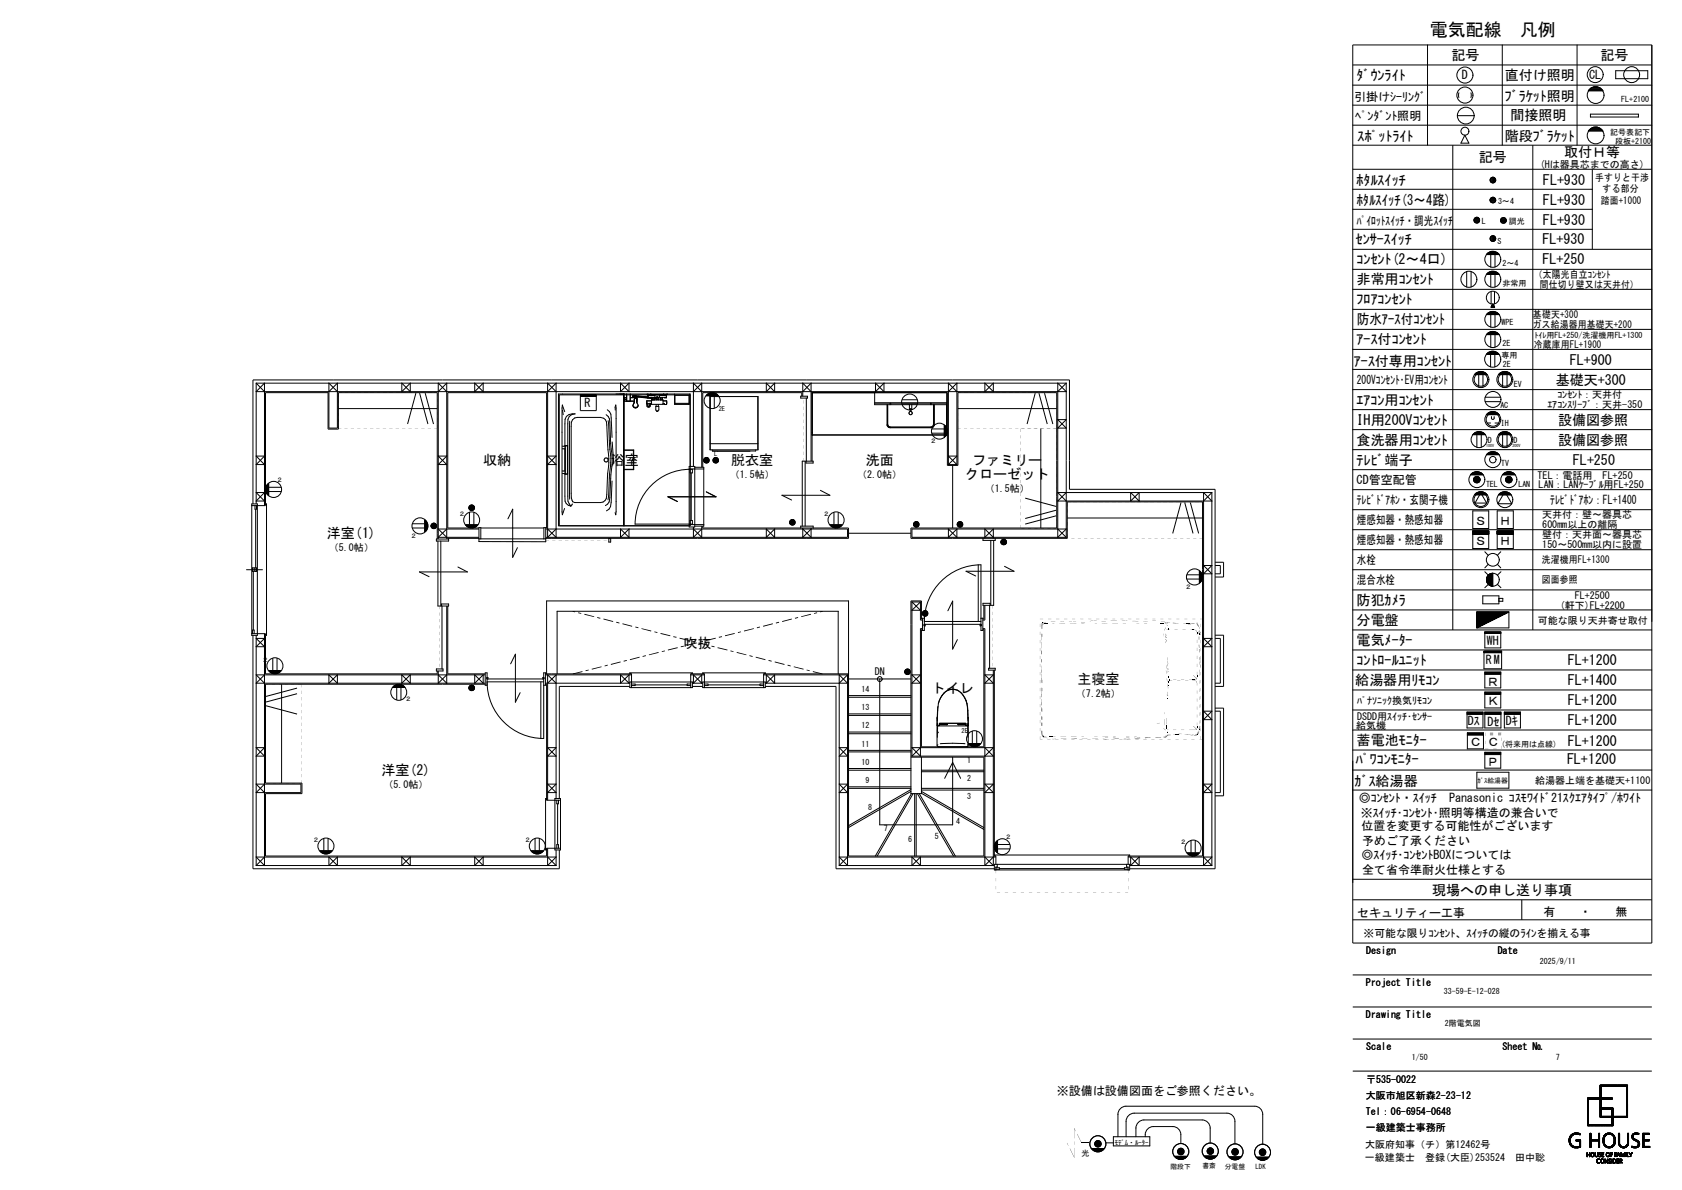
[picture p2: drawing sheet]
<svg xmlns="http://www.w3.org/2000/svg" width="420mm" height="297mm" viewBox="0 0 420 297" stroke-linecap="round" stroke-linejoin="round" font-family="sans-serif">
<defs><g id="words">
<text font-size="4.5" x="357" y="8.9">電気配線　凡例</text>
<g font-size="3.5">
<text x="362.4" y="15">記号</text>
<text x="399.6" y="15">記号</text>
<text x="338.8" y="20">ﾀﾞｳﾝﾗｲﾄ</text>
<text x="375.7" y="20">直付け照明</text>
<text x="375.8" y="25.2">ﾌﾞﾗｹｯﾄ照明</text>
<text x="377.1" y="29.8">間接照明</text>
<text x="339" y="35.3">ｽﾎﾟｯﾄﾗｲﾄ</text>
<text x="375.8" y="35.1">階段ﾌﾞﾗｹｯﾄ</text>
<text x="369.2" y="40.5">記号</text>
<text x="390.6" y="39.3">取付Ｈ等</text>
<text x="338.8" y="46.2">ﾎﾀﾙｽｲｯﾁ</text>
<text x="385.3" y="46.2">FL+930</text>
<text x="338.8" y="51.2">ﾎﾀﾙｽｲｯﾁ(3～4路)</text>
<text x="385.3" y="51.2">FL+930</text>
<text x="385.3" y="56.2">FL+930</text>
<text x="338.5" y="60.9">ｾﾝｻｰｽｲｯﾁ</text>
<text x="338.8" y="66">ｺﾝｾﾝﾄ(2～4口)</text>
<text x="385.1" y="65.8">FL+250</text>
<text x="385.1" y="60.8">FL+930</text>
<text x="338.8" y="71">非常用ｺﾝｾﾝﾄ</text>
<text x="338.8" y="76">ﾌﾛｱｺﾝｾﾝﾄ</text>
<text x="338.8" y="81">防水ｱｰｽ付ｺﾝｾﾝﾄ</text>
<text x="338.8" y="86">ｱｰｽ付ｺﾝｾﾝﾄ</text>
<text x="338.1" y="91.2">ｱｰｽ付専用ｺﾝｾﾝﾄ</text>
<text x="388.5" y="96">基礎天+300</text>
<text x="392" y="91">FL+900</text>
<text x="338.8" y="101">ｴｱｺﾝ用ｺﾝｾﾝﾄ</text>
<text x="338.8" y="106">IH用200Vｺﾝｾﾝﾄ</text>
<text x="389" y="106.1">設備図参照</text>
<text x="338.8" y="111">食洗器用ｺﾝｾﾝﾄ</text>
<text x="389" y="111.1">設備図参照</text>
<text x="120.6" y="116.1">収納</text>
<text x="152.5" y="116.1">浴室</text>
<text x="182.6" y="116.1">脱衣室</text>
<text x="216.2" y="116.1">洗面</text>
<text x="241" y="119.6">クローゼット</text>
<text x="242.8" y="116.1">ファミリー</text>
<text x="338.8" y="116">ﾃﾚﾋﾞ端子</text>
<text x="392.8" y="116">FL+250</text>
<text x="81.6" y="134.3">洋室(1)</text>
<text x="338.8" y="151">防犯ｶﾒﾗ</text>
<text x="338.8" y="156">分電盤</text>
<text x="170.7" y="161.6">吹抜</text>
<text x="338.8" y="161">電気ﾒｰﾀｰ</text>
<text x="338.8" y="166">ｺﾝﾄﾛｰﾙﾕﾆｯﾄ</text>
<text x="391.5" y="166">FL+1200</text>
<text x="232.6" y="173">トイレ</text>
<text x="269" y="170.7">主寝室</text>
<text x="338.4" y="170.9">給湯器用ﾘﾓｺﾝ</text>
<text x="391.5" y="171">FL+1400</text>
<text x="391.5" y="176">FL+1200</text>
<text x="338.8" y="186">蓄電池ﾓﾆﾀｰ</text>
<text x="391.5" y="181">FL+1200</text>
<text x="338.5" y="190.7">ﾊﾟﾜｺﾝﾓﾆﾀｰ</text>
<text x="391.3" y="190.7">FL+1200</text>
<text x="391.5" y="186.1">FL+1200</text>
<text x="95.2" y="193.5">洋室(2)</text>
<text x="338.2" y="196.2">ｶﾞｽ給湯器</text>
<text x="357.6" y="223.3">現場への申し送り事項</text>
</g>
<g font-size="3">
<text x="365" y="19.8">D</text>
<text x="396.8" y="19.7">CL</text>
<text x="338.1" y="25.1">引掛けｼｰﾘﾝｸﾞ</text>
<text x="338.4" y="29.9">ﾍﾟﾝﾀﾞﾝﾄ照明</text>
<text x="338.8" y="56.1">ﾊﾟｲﾛｯﾄｽｲｯﾁ・調光ｽｲｯﾁ</text>
<text x="338.8" y="95.8">200Vｺﾝｾﾝﾄ･EV用ｺﾝｾﾝﾄ</text>
<text x="145.9" y="101.6">R</text>
<text x="338.8" y="120.8">CD管空配管</text>
<text x="338.8" y="125.8">ﾃﾚﾋﾞﾄﾞｱﾎﾝ・玄関子機</text>
<text x="387.1" y="125.8">ﾃﾚﾋﾞﾄﾞｱﾎﾝ：FL+1400</text>
<text x="338.8" y="130.8">煙感知器・熱感知器</text>
<text x="368.3" y="131">Ｓ</text>
<text x="374.4" y="131">Ｈ</text>
<text x="338.8" y="135.8">煙感知器・熱感知器</text>
<text x="368.3" y="136">Ｓ</text>
<text x="374.4" y="136">Ｈ</text>
<text x="338.8" y="140.8">水栓</text>
<text x="338.8" y="145.8">混合水栓</text>
<text x="371.3" y="161">WH</text>
<text x="371" y="165.8">RM</text>
<text x="371.3" y="171.1">Ｒ</text>
<text x="371.3" y="176.1">Ｋ</text>
<text x="366.5" y="181.1">Dｽ</text>
<text x="371.4" y="181.1">Dｾ</text>
<text x="376" y="181">Dｷ</text>
<text x="366.9" y="186.3">Ｃ</text>
<text x="371.3" y="191.1">Ｐ</text>
<text x="371.3" y="186.3">Ｃ</text>
<text x="339.3" y="200.2">◎ｺﾝｾﾝﾄ・ｽｲｯﾁ　Panasonic ｺｽﾓﾜｲﾄﾞ21ｽｸｴｱﾀｲﾌﾟ/ﾎﾜｲﾄ</text>
<text x="339.8" y="203.9">※ｽｲｯﾁ･ｺﾝｾﾝﾄ･照明等構造の兼合いで</text>
<text x="339.9" y="207.3">位置を変更する可能性がございます</text>
<text x="339.9" y="214.5">◎ｽｲｯﾁ･ｺﾝｾﾝﾄBOXについては</text>
<text x="340.1" y="210.9">予めご了承ください</text>
<text x="340.1" y="218.1">全て省令準耐火仕様とする</text>
<text x="338.9" y="228.8">セキュリティー工事</text>
<text x="385.4" y="228.6">有　　・　　無</text>
<text x="263.9" y="273.3">※設備は設備図面をご参照ください。</text>
</g>
<text font-size="2.7" x="340.5" y="233.8">※可能な限りｺﾝｾﾝﾄ、ｽｲｯﾁの縦のﾗｲﾝを揃える事</text>
<g font-size="2.5">
<text x="384.5" y="41.9">(Hは器具芯までの高さ)</text>
<text x="398.3" y="45.1">手すりと干渉</text>
<text x="400.2" y="47.9">する部分</text>
<text x="399.8" y="50.8">踏面+1000</text>
<text x="383" y="69.5">（太陽光自立ｺﾝｾﾝﾄ</text>
<text x="384.5" y="71.8">間仕切り壁又は天井付）</text>
<text x="382.7" y="81.8">ガス給湯器用基礎天+200</text>
<text x="382.8" y="79.4">基礎天+300</text>
<text x="383" y="86.9">冷蔵庫用FL+1900</text>
<text x="386.4" y="101.9">ｴｱｺﾝｽﾘｰﾌﾞ：天井-350</text>
<text x="388.9" y="99.4">ｺﾝｾﾝﾄ：天井付</text>
<text x="182.2" y="119.3">（1.5帖）</text>
<text x="214" y="119.3">（2.0帖）</text>
<text x="383.9" y="119.5">TEL：電話用　FL+250</text>
<text x="245.9" y="122.8">（1.5帖）</text>
<text x="384.2" y="121.8">LAN：LANｹｰﾌﾞﾙ用FL+250</text>
<text x="385.1" y="129.4">天井付：壁～器具芯</text>
<text x="385.1" y="131.9">600mm以上の離隔</text>
<text x="82.1" y="137.5">（5.0帖）</text>
<text x="385.1" y="136.9">150～500mm以内に設置</text>
<text x="385.1" y="134.4">壁付：天井面～器具芯</text>
<text x="382.7" y="140.6">洗濯機用FL+1300</text>
<text x="382.7" y="145.6">図面参照</text>
<text x="393.2" y="149.4">FL+2500</text>
<text x="384" y="155.8">可能な限り天井寄せ取付</text>
<text x="389.5" y="151.9">(軒下)FL+2200</text>
<text x="218.4" y="168.5">DN</text>
<text x="268.6" y="173.9">（7.2帖）</text>
<text x="338.9" y="179.6">DSDD用ｽｲｯﾁ･ｾﾝｻｰ</text>
<text x="338.9" y="175.6">ﾊﾟﾅｿﾆｯｸ換気ﾘﾓｺﾝ</text>
<text x="338.7" y="181.9">給気機</text>
<text x="95.8" y="196.6">（5.0帖）</text>
<text x="383.3" y="195.7">給湯器上端を基礎天+1100</text>
<text x="341.1" y="238.1">Design</text>
<text x="374" y="238.1">Date</text>
<text x="341.1" y="246.1">Project Title</text>
<text x="341.1" y="254.1">Drawing Title</text>
<text x="341.1" y="262.1">Scale</text>
<text x="375.2" y="262.1">Sheet №</text>
<text x="341" y="274.2">大阪市旭区新森2-23-12</text>
<text x="341.1" y="270.2">〒535-0022</text>
<text x="341.1" y="278.2">Tel：06-6954-0648</text>
<text x="340.9" y="286.6">大阪府知事（チ）第12462号</text>
<text x="341.1" y="282.2">一級建築士事務所</text>
<text x="340.8" y="289.8">一級建築士　登録(大臣)253524　田中聡</text>
</g>
<g font-size="2">
<text x="404.8" y="25.6">FL+2100</text>
<text x="402.1" y="33.7">記号表記下</text>
<text x="403.3" y="35.9">段板+2100</text>
<text x="374.1" y="50.9">3～4</text>
<text x="370" y="55.9">L</text>
<text x="376.8" y="55.8">調光</text>
<text x="373.9" y="60.9">S</text>
<text x="375.2" y="71.3">非常用</text>
<text x="375.2" y="66.3">2～4</text>
<text x="374.9" y="81.2">WPE</text>
<text x="374.9" y="89.3">専用</text>
<text x="375.2" y="86.3">2E</text>
<text x="383.2" y="84.3">ﾄｲﾚ用FL+250/洗濯機用FL+1300</text>
<text x="375.2" y="91.7">2E</text>
<text x="374.6" y="101.7">AC</text>
<text x="378" y="96.6">EV</text>
<text x="374.8" y="106.3">IH</text>
<text x="371.5" y="110.4">D</text>
<text x="378" y="110.4">D</text>
<text x="374.8" y="116.4">TV</text>
<text x="371.1" y="121.6">TEL</text>
<text x="379.1" y="121.6">LAN</text>
<text x="215.1" y="172.7">14</text>
<text x="215.1" y="177.3">13</text>
<text x="215.1" y="181.8">12</text>
<text x="215.1" y="190.9">10</text>
<text x="215.1" y="186.4">11</text>
<text x="241.5" y="190.4">1</text>
<text x="374.8" y="186.6">(将来用は点線)</text>
<text x="216.1" y="195.5">9</text>
<text x="241.5" y="194.9">2</text>
<text x="216.8" y="202.1">8</text>
<text x="241.5" y="199.5">3</text>
<text x="220.7" y="207.5">7</text>
<text x="233.4" y="209.5">5</text>
<text x="238.8" y="205.6">4</text>
<text x="226.8" y="210.2">6</text>
<text x="384.5" y="240.7">2025/9/11</text>
<text x="360.5" y="248.1">33-59-E-12-028</text>
<text x="360.8" y="256.2">2階電気図</text>
<text x="352.5" y="264.7">1/50</text>
<text x="388.5" y="264.7">7</text>
<text x="270.1" y="288.5">光</text>
</g>
<g font-size="1.7">
<text x="368.9" y="195.3">ｶﾞｽ給湯器</text>
<text x="278.3" y="285.8">ﾓﾃﾞﾑ・ﾙｰﾀｰ</text>
<text x="292.3" y="291.7">階段下</text>
<text x="300.2" y="291.6">書斎</text>
<text x="305.8" y="291.8">分電盤</text>
<text x="313.5" y="291.9">LDK</text>
</g>
<g font-size="1.6">
<text x="179.5" y="102.5">2E</text>
<text x="178.3" y="113.8">L</text>
<text x="232.2" y="110.6">２</text>
<text x="69" y="120.4">２</text>
<text x="114.6" y="128.9">２</text>
<text x="205.5" y="128.9">２</text>
<text x="102.5" y="134.3">２</text>
<text x="296" y="147">２</text>
<text x="65.4" y="165.2">２</text>
<text x="101.2" y="174.9">２</text>
<text x="240.1" y="183">2E</text>
<text x="251" y="209.5">２</text>
<text x="78.1" y="210.2">２</text>
<text x="130.9" y="210.2">２</text>
<text x="294.7" y="210.7">２</text>
</g>
<g font-size="1">
<text x="371.1" y="111.7">100V</text>
<text x="377.7" y="111.5">200V</text>
</g>
</g></defs>
<g fill="none" stroke="#000" stroke-width=".25">
<path d="M337.8 11.2h74.7v224.2h-74.7zM337.8 16.2h74.7M356.4 11.2v25M375.1 11.2v25M393.8 11.2v25M403.4 17.7h8v1.9h-8zM337.8 21.3h74.7M337.8 26.2h74.7M337.8 31.2h74.7M337.8 36.2h74.7M362.8 36.2v121M363.9 28.9h4.2"/>
<path d="M364.3 23.2v1.1M365.8 33.7l1 2h-2zM367.3 23.2v1.1M382.7 36.2v121M396.6 22.7h3.7a2.11 2.11 0 0 0-3.7 0M396.6 32.7h3.7M396.6 32.8a2.11 2.11 0 0 1 3.7 0M396.7 22.6h3.4M396.7 32.6h3.4M396.8 22.4h3.2M396.8 32.5h3.2M396.9 22.3h3"/>
<path d="M396.9 32.3h3M397.1 22.1h2.7M397.1 32.2h2.7M397.1 28.5h12v.7h-12zM397.3 22h2.3M397.3 32h2.3M397.5 21.8h1.8M397.5 31.9h1.8M397.9 21.7h1M397.9 31.7h1M337.8 42.2h74.7M337.8 47.2h59.8"/>
<path d="M337.8 52.2h59.8M337.8 57.2h59.8M368 54.9h1.4M368.1 55.1h1.3M368.1 54.8h1.3M368.1 55.2h1.3M368.1 54.7h1.3M368.2 55.4h1.1M368.2 54.5h1.1M368.3 55.5h.9M368.3 54.4h.9M372.1 49.8h1.3"/>
<path d="M372.1 50h1.4M372.1 50.1h1.3M372.1 49.7h1.3M372.1 50.2h1.3M372.2 49.5h1.1M372.2 50.4h1.1M372.2 44.5v.9M372.2 59.1v.8M372.3 49.4h.9M372.3 50.5h.9M372.3 44.4v1.1M372.3 59v1.1"/>
<path d="M372.5 44.3v1.3M372.5 58.9v1.3M372.6 44.3v1.3M372.6 58.8v1.4M372.7 44.2v1.4M372.7 58.8v1.4M372.9 44.3v1.3M372.9 58.8v1.4M373 44.3v1.3M373 58.9v1.3M373.2 44.4v1.1M373.2 59v1.1"/>
<path d="M373.3 44.5v.9M373.3 59.1v.8M374.7 55h1.4M374.7 55.2h1.4M374.7 54.9h1.4M374.7 55.3h1.3M374.7 54.7h1.3M374.8 55.4h1.2M374.8 54.6h1.2M374.9 55.6h.9M374.9 54.4h.9M397.6 42.2v20"/>
<path d="M337.8 62.2h74.7M337.8 77.2h74.7M337.8 72.2h74.7M337.8 67.2h74.7M366.2 67.8v3.8M367.3 67.8v3.8M371.1 63.5h3.3M371.1 78.5h3.3M371.1 68.5h3.3M371.2 63.5h3.1M371.2 78.5h3.1M371.3 63.4h3"/>
<path d="M371.3 78.4h3M371.3 68.4h3M371.3 63.4h2.9M371.3 78.4h2.9M371.3 63.3h2.8M371.3 78.3h2.8M371.3 68.3h2.8M371.4 63.2h2.7M371.4 78.2h2.7M371.4 68.2h2.7M371.5 63.2h2.5M371.5 68.2h2.5"/>
<path d="M371.6 63.1h2.3M371.6 78.1h2.3M371.6 68.1h2.3M371.6 63h2.2M371.8 63h2M371.8 78h2M371.8 67.9h2M371.9 62.9h1.7M371.9 77.9h1.7M372 62.9h1.5M372 67.9h1.5M372.2 62.8h1.1"/>
<path d="M372.2 77.8h1.1M372.2 67.8h1.1M372.2 63.5v3.2M372.2 68.5v3.1M372.2 78.5v3.2M372.3 72.8v3.1M372.4 76.6v.1M372.4 62.7h.7M372.4 67.7h.7M372.4 76.4v.3M372.5 76.3v.4M372.6 76.2v.5"/>
<path d="M372.6 76.1v.6M372.7 76v.7M372.7 75.9v.8M372.7 75.9l.5 .8h-.9zM372.8 75.9v.8M372.8 76v.7M372.9 76.2v.5M373 76.2v.5M373 76.4v.3M373.1 76.5v.2M373.2 72.8v3.1M373.2 76.6v.1"/>
<path d="M373.3 63.5v3.2M373.3 68.5v3.1M373.3 78.5v3.2M64 95.6h202.2M64 95.6v30.2M64 95.6l2 2.1M82.1 97.7l2.1-2.1v11.2h-2.1v-11.2l2.1 2.1M100.3 95.6v2.1l2.1-2.1v2.1zM103.8 98.1l-2 7.7M104.8 98.1l2 7.7M106.2 98.1l2 7.7M109.4 97.7l2.1-2.1v38.9"/>
<path d="M111.5 97.7l-2.1-2.1v38.9M118.5 95.6v2.1l2.1-2.1v2.1zM136.7 97.7l2.2-2.1v38.5l-2.2-2.1M138.9 97.7l-2.2-2.1v38.5l2.2-2.1M139.4 98.3h32.9v32.9h-32.9zM144.9 98.9h4M144.9 98.8h4M144.9 98.7h4M144.9 98.5h4v4h-4zM144.9 98.6h4M154.9 95.6l2.2 2.1v-2.1l-2.2 2.1zM155.7 98.3v32.9"/>
<path d="M155.8 98.3v32.9M156 99.7h.1M156.3 99.6l-.3 .1h.4M156.4 99.2h-.5v1h2.5M156.4 98.3l.1 1.8h.9v-1.8l-.1 1.8-.4 .1-.4-.1v-1.8M157.4 99.2h1.6M157.9 98.9l.3 .3zM158 98.8l.3 .4M158 98.8l-.1 .1M158.1 98.8l3.7 .3M158.1 98.8l.3 .4M158.1 98.8h-.1"/>
<path d="M158.2 98.9l5.3 .3v-.5h-1.7v.6h.5M158.3 99l5.5 .4M158.4 99l4.4 .4M158.4 99.6v.8M158.4 99.6l.3-.2 .3 .2M158.4 99.6v.1M159 99.6v.8M159 99.6l.1 1.2M159 99.2v1M161.6 98.5h5.1M161.6 98.5l.2 .1M161.6 98.3v.2"/>
<path d="M161.8 99.1l-3.6-.3 .3 .4M161.8 98.3v1M162.1 98.6h-.3M162.2 98.6v.1M162.3 99.2v.1M162.3 99.2l.5 .1M162.5 98.3v.2M162.6 98.3v.2M162.7 99.8h2.9v1.1h-2.9zM162.8 99.2v.6M162.9 99.2v.2M162.9 99.6v.2"/>
<path d="M163.3 99.2l.5 .1M163.3 99.2v.2M163.3 99.6v.2M163.4 99.4v.4M163.4 99.5h.3M163.4 99.4l.3 .1M163.4 99.4v.2h-.6M163.7 99.5h.1M163.8 99.4l.1 .3M163.8 99.2l.5-.1 .2 .3-.2 .3M163.8 99.2v.2M163.8 99.4l.1 .2"/>
<path d="M163.9 99.2l-.1 .2M164.1 99.1l.3 .3M164.3 99.3h-.4v.4M164.3 99.3v.4M164.3 99.3v.1M164.3 99.4v.4M164.4 99.7l-.5 .1M164.4 99.4l-.1 .1M164.8 99.4h.6M164.8 99.6h.6M164.9 99.2v.6M164.9 99.2v.2"/>
<path d="M165.4 99.2v.2M165.4 99.6v.2M165.4 99.2v.6M165.7 98.3v.2M165.9 99.2l.5 .1v-.6h-1.7v.5h1.7M165.9 98.6v.1M166 98.6v.1M166.1 98.6h.3M166.4 98.3v1M166.6 98.3v.2M166.7 98.5l-.2 .1M166.7 98.3v.2"/>
<path d="M168.4 98.3v2.6h3.7v-2.6M168.5 98.7h3.5v2.1h-3.5zM172.3 98.6h-32.6v32.6M173.1 97.7l2.1-2.1v21M175.2 97.7l-2.1-2.1v20.8M176.2 98.8h3.2M176.3 98.7h3.1M176.4 98.6h2.9M176.5 98.5h2.7M176.6 98.4h2.5M176.7 98.4h2.3M176.7 98.3h2.2"/>
<path d="M176.8 98.3h2M177 98.2h1.7M177.1 98.1h1.5M177.2 98.1h1.2M177.3 98.8v13.5h12v-13.3h-12M177.3 99v13.3M178.4 98.8v3.1M189.2 99v13.3M191.3 95.6v2.1l2.1-2.1v2.1zM199.9 98.9h1.7v.5h-1.7zM200.2 98.9v-.9h-24.7v18.6M200.4 97.7l2.1-2.1v19.5"/>
<path d="M201.3 99.4v15.7M202.5 97.7l-2.1-2.1v3.3M202.8 98v10.6l33.6-.1M218.4 98v3h3.8v-.4M218.6 95.6v2.1l2.1-2.1v2.1zM225.2 99.8h3.9M236.4 98v10.5M236.8 97.7l2.1-2.1v20.4M238.9 97.7l-2.1-2.1v20.4M245.9 95.6v2.1l2.1-2.1v2.1zM258.5 98.1l-2 7.7M259.4 98.1l2.1 7.7"/>
<path d="M260.8 98.1l2.1 7.7M266.2 95.6v38.5M266.2 95.6l-2.1 2.1M337.8 82.2h74.7M337.8 87.2h74.7M337.8 97.2h74.7M337.8 92.2h74.7M368.2 93.5h3.1M368.3 93.3h2.9M368.4 93.2h2.7M368.6 93.1h2.3M368.8 93h2"/>
<path d="M368.9 92.9h1.7M369 92.9h1.5M369.2 92.8h1.1M369.2 93.5v3.1M369.4 92.8h.7M370.3 93.5v3.1M370.8 99.1h3.9M371.1 83.5h3.3M371.1 88.5h3.2M371.2 83.5h3.1M371.2 88.4h3.1M371.2 88.3h3"/>
<path d="M371.3 83.4h3M371.3 83.4h2.9M371.3 88.2h2.8M371.4 83.2h2.7M371.5 88.1h2.5M371.6 83.1h2.3M371.6 88h2.2M371.8 83h2M371.8 87.9h1.8M372 87.8h1.5M372 82.9h1.5M372.2 82.8h1.1"/>
<path d="M372.2 88.5v3.1M372.2 83.5v3.2M372.4 87.7h.6M373.3 88.5v3.1M373.3 83.5v3.2M374.1 93.5h3.3M374.2 93.5h3.1M374.3 93.3h2.9M374.4 93.2h2.7M374.6 93.1h2.3M374.7 93h2.1M374.9 92.9h1.7"/>
<path d="M375 92.9h1.5M375.2 92.8h1.1M375.2 93.5v3.1M375.4 92.8h.7M376.3 93.5v3.1M64 113.8h2l-2 2.2h2zM84.5 102h24.7M109.4 113.8h2.1l-2.1 2.2h2.1zM136.7 113.8h2.2l-2.2 2.2h2.2zM140.5 118.2h.6M140.5 117.6h.6M140.5 112h.6"/>
<path d="M140.5 111.4h.6M140.5 102.4l.1 1.1M141 102.7l-.6-1.6v27.4l.6-1.6M141.1 111.3h.6v7h-.6M141.1 111.3v7M141.4 103.9l.7-.4 1.5-.2-.8 .2-.6 .4-.4 .7v19.2a3.3 3.3 0 0 0 .7 2.5l-1.1-.6-.3-.6v-19.3v-1.2zM142.2 105.1v19.5M143 104.8l.5-.5 .6-.1h5.8a1.62 1.62 0 0 1 1.6 1.9l.2 4a30.1 30.1 0 0 1 0 9l-.3 5.4-.8 .8-7.1 .1-.5-.2-.3-.9-.1-1.2v-16.6l.1-1.1zM151.3 103.5l.8 1 .2 .8 .6 10.2-.4 3-.2 5.7-.2 1.1-.9 .9M151.6 102.3l.6 .4 .3 .7 .3 5.8M151.8 105l.7 9.5-.7 10.3M152.9 110.3l.3 5.4"/>
<path d="M153.6 102.4l.2-1.3v27.4l-.2-.6M155.8 112.3h2.4v4.9h-2.4M155.8 112.4h2.4v2.2h-.3v.4h.3v2.1h-2.4M155.9 100.1h.6M157.4 100.1h1M158 101.2l.1 .2M158 101.2l.2 .4M158.1 101.4a.77 .77 0 0 0 1.2 0M158.1 101.4l.1 .2M158.2 101.6a.59 .59 0 0 0 1 0M158.3 100.5l-.3 .7M158.4 100.2l-.1 .3"/>
<path d="M159 100.2v.2M159 100.1h.1M159 100.2h.1M159.1 100.7l.2 .5M159.3 101.4l-.1 .2M159.3 101.2v.2M159.3 101.2l-.1 .4M161.5 100.1h1.2M161.5 100.8h.1M161.5 100.6v.8l.5 .2 .3-.2 .1-.8M161.7 100.8h.5M161.7 100.6v.6l.3 .2 .2-.2v-.6"/>
<path d="M162.4 100.8h.3M162.7 100h-1.2v.8M163.7 101.5h.8v.8l-.3 .4-.5-.4zM163.8 100.9v.5M164 102.6h.2M164.4 100.9v.5M165.6 100.8h.3M165.6 100.1h.9v.2M165.6 100h.9v.9l-.6 .1v-.2h-.3M166.5 100.6v.2M168.5 100.7h3.5M172.1 116.4h1.4v15.1h-1.4z"/>
<path d="M172.1 117.1h3.6M172.3 117.1a13.7 13.7 0 0 0-13.7 13.8l14.3-.1v-.9h-.6v.9M172.3 117.1h.6v.9h-.6zM172.6 118v11.9M173.5 116.6h2.2v14.7h-2.2M176.2 114.8h.4v.2h-.4zM176.3 114.8h.2v.2h-.2zM176.3 114.8l.2 .2zM176.3 114.8l.1 .1zM177.3 110.7h12M177.8 112.3l.1 .3M177.9 112.6h9.4"/>
<path d="M178.6 114.8h.3v.2h-.3zM178.7 114.8h.1v.2h-.1zM178.7 114.8l.1 .1zM188.7 112.3v.3h-10.8M201.3 115.1h1.7v.5h-1.7zM202.8 107.9h.1M202.8 115.1v-17.1h33.8v18.2h2.6v-18.2h24.7v33.8h-36.4v2.6h39v-9.1h33.8v88.4h-18.6v2M218.4 100.6h18M221.5 101v5.2l.3 .4 .4 .2 10.8-.2 .3-.6v-5M221.6 101v5.2l.3 .3 .4 .1 10.6-.1 .3-.5v-5M221.7 101v4.9l.1 .4 .5 .3M222.4 100.6v.4h10v-.4"/>
<path d="M225.2 100.8h3.9M227.1 101v1.2l.4 .1M227.1 102.2h.6M227.2 102.3h.3M227.7 101l-.2 1.3M232.5 100.6v.4h3.9M232.7 108.1h3.1M232.7 107.1h3.1M233.1 101v4.9l-.1 .4-.6 .3M235.8 106v3.2M235.9 106.1v3M236 106.1v3"/>
<path d="M236 106.2v2.8M236.1 106.3v2.6M236.3 106.5v2.2M236.3 101l.1 7.5M236.4 106.8v1.6M236.8 116h2.1M236.8 116l2.1-2.2h-2.1l2.1 2.2M237.9 116.2v15.6M239.2 102h24.7M259.9 107v24.8M264.1 104.7h2.1l-2.1 2.1h2.1zM337.8 102.2h74.7"/>
<path d="M337.8 117.2h74.7M337.8 112.2h74.7M337.8 107.2h74.7M367.2 118.5h3.2M367.2 118.4h3.1M367.3 118.4h2.9M367.4 118.3h2.8M367.4 118.2h2.7M367.5 118.2h2.5M367.6 118.1h2.4M367.7 118h2.2M367.7 108.5h3.2"/>
<path d="M367.7 118h2M367.9 117.9h1.8M367.9 108.3h2.9M368 119.9h1.5M368 119.8h1.5M368 119.8h1.6M368 119.7h1.6M368 119.6h1.5M368 119.5h1.5M368 117.9h1.5M368 119.4h1.5M368 108.2h2.7"/>
<path d="M368 108.2h2.6M368.1 119.3h1.3M368.1 119.2h1.3M368.1 108.1h2.4M368.2 117.8h1.2M368.2 119.2h1.1M368.2 108h2.2M368.3 119.1h1M368.3 108h2M368.3 119h.9M368.4 117.7h.7M368.4 107.9h1.8"/>
<path d="M368.5 119h.6M368.6 107.9h1.5M368.7 107.8h1.2M368.8 108.5v3.1M369 107.7h.7M369.9 108.5v3.1M370.8 100.2h3.9M371.1 113.5h3.3M371.1 103.5h3.3M371.2 113.5h3.1M371.2 103.5h3.1M371.3 113.3h2.9"/>
<path d="M371.3 105.6h.9M371.3 103.3h2.9M371.4 113.2h2.7M371.4 103.2h2.7M371.5 113.2h2.5M371.6 113.1h2.3M371.6 103.1h2.3M371.6 113h2.2M371.6 103h2.2M371.7 103h2.1M371.8 113h2M371.9 112.9h1.7"/>
<path d="M371.9 102.9h1.7M372 112.9h1.5M372 102.9h1.5M372.2 112.8h1.1M372.2 102.8h1.1M372.4 104l.1 .5 .2 .2 .3-.2 .1-.5M372.4 112.7h.7M372.4 102.7h.7M373.3 105.6h.9M374.1 108.5h3.3M374.2 108.5h3.1M374.3 108.3h2.9"/>
<path d="M374.4 108.2h2.7M374.5 108.2h2.5M374.6 108.1h2.3M374.6 108h2.3M374.7 108h2.1M374.9 107.9h1.7M375 107.9h1.5M375.2 118.5h3.1M375.2 107.8h1.1M375.2 108.5v3.1M375.2 118.4h3.1M375.3 118.4h2.9"/>
<path d="M375.4 118.3h2.8M375.4 118.2h2.7M375.4 107.7h.7M375.5 118.2h2.5M375.6 118.1h2.4M375.7 118.1h2.2M375.8 118h1.9M375.9 117.9h1.8M376 119.9h1.5M376 119.8h1.5M376 119.6h1.5M376 119.5h1.5"/>
<path d="M376 120h1.5M376 119.7h1.5M376 117.9h1.5M376 119.4h1.5M376.1 119.3h1.3M376.1 119.2h1.3M376.2 117.8h1.1M376.2 119.2h1.1M376.3 119.1h.9M376.3 108.5v3.1M376.3 119h.8M376.4 117.7h.7"/>
<path d="M376.5 119h.6M62.9 125.8h1.4v32.8h-1.4zM62.9 126.2h3.4v-28.2h15.6v9.1h2.6v-9.1h24.7v36.5M63.2 125.8v-31h203.8v27.3h36.4v94.7h-21.3M63.7 126.2v.9h.4v-.9M63.8 127.1v14.6M64 122.9h2l-2 2.2h2zM66 126.2v-30.6l-2 2.1h202.2l-2.1-2.1v38.5l2.1-2.1h-38.5v2.1h38.5M66.3 125.8h.2v32.8h-.2M66.4 121.6v1.2M66.5 121.3v1.8M66.5 121.2v1.9"/>
<path d="M66.6 121.1v2.2M66.7 121v2.4M66.8 120.9v2.5M66.8 120.8v2.7M66.9 120.8v2.8M66.9 120.7v2.9M67 120.6v3.1M67.1 120.6v3.1M67.1 120.6v3.2M67.1 122.7h3.1M67.1 121.6h3.1M102.9 131.8h3.1"/>
<path d="M102.9 130.7h3.1M106 129.7v3.1M106.2 129.8v3M106.3 129.9v2.8M106.3 129.9v2.7M106.4 130v2.5M106.5 130.1v2.4M106.6 130.3v1.9M106.7 130.5v1.5M106.8 130.9v.7M108.2 131.1h.2v.3h-.2zM108.2 131.2h.2v.2h-.2z"/>
<path d="M108.2 131.2l.2 .1zM108.3 131.2l.1 .1zM109 134.5h3v.5h-3zM109.3 135v16.3h.8v-16.3M111.5 132l-2.1 2.1h10.2M116.2 131h3.2M116.2 131h3.1M116.2 131.1h3.1M116.3 131.1h2.9M116.4 131.2h2.8M116.5 131.3h2.6M116.5 131.3h2.5"/>
<path d="M116.6 131.4h2.4M116.7 131.4h2.2M116.8 131.5h2M116.9 131.6h1.8M117.2 131.7h1.2M117.2 127.8v3.2M117.6 126.6h.3v.3h-.3zM117.7 126.6h.2v.3h-.2zM117.7 126.6h.2v.2h-.2zM117.7 126.7l.1 .1zM117.7 131.8h-5.9v-33.8h24.7v33.8h-.2M117.8 126.7v.1z"/>
<path d="M117.8 131.8h1.8M118.3 127.8v3.2M119.6 134.4h-7.8v.1M119.6 132h-10.2l2.1 2.1M119.6 134.5h16.7M120.1 131.8h15.7M120.1 134.5v-2.8h-.5v3.5h16.7v-3.5h-.5v2.8M126.8 129.5l1.2-2.4v12l1.2-2.4M136.3 132h75.3v2.1h-75.3M142.9 125.8l-.4 .5M152 134.4h.5v.9h-.5zM152.8 120.1l-.4 6.3-.3 .7-.7 .4"/>
<path d="M154.9 132v2.1l2.2-2.1v2.1zM172.1 130.9h3.6M173.1 131.5v2.6l2.1-2.1M175.2 131.3v2.8l-2.1-2.1M175.5 131.3v.5h36.4v2.6h-75.6M176.4 122.8l2.4 1.2h-12l2.4 1.2M191.3 132v2.1l2.1-2.1v2.1zM197.7 130.2h.3v.3h-.3zM197.7 130.3h.3v.2h-.3zM197.8 130.3l.1 .1zM199.9 131.8v-.5h3.1v.5M200.3 131.3v-16.2h.7v16.2"/>
<path d="M200.4 131.8v2.3l2.1-2.1M202.5 131.8v2.3l-2.1-2.1M204.9 122.4l2.3 1.2h-12l2.5 1.2M207.2 131h3.2M207.2 131h3.1M207.3 131.1h3M207.3 131.1h2.9M207.3 131.2h2.8M207.4 131.3h2.7M207.5 131.3h2.5M207.6 131.4h2.3M207.6 131.4h2.2"/>
<path d="M207.8 131.5h2M207.9 131.6h1.7M208.2 131.7h1.1M208.2 127.8v3.2M209.3 127.8v3.2M211.9 133.1h15.6M228.6 130.7h.3v.3h-.3zM228.7 130.7h.2v.3h-.2zM228.7 130.8h.2v.2h-.2zM228.8 130.8v.1zM236.8 132v2.1l2.1-2.1v2.1zM239.6 130.7h.2v.3h-.2z"/>
<path d="M239.6 130.8h.2v.2h-.2zM239.6 130.8l.2 .2zM239.7 130.8v.1zM245.4 134.4v.5h3.1v-.5M245.9 134.1l2.1-2.1v2.4M247.4 134.9v16.2h.7v-16.2M248 134.1l-2.1-2.1v2.4M250.5 135.1h.3v.4h-.3zM250.5 135.1h.2v.3h-.2zM250.5 135.2h.2v.2h-.2zM250.6 135.2l.1 .2zM250.6 135.2l.1 .1z"/>
<path d="M256 124.3l7.7 2.1M263.7 128.7l-7.7 2.1M263.7 127.3l-7.7 2.1M264.1 132l2.1 2.1M266.2 122.9l-2.1 2.2h38.5l-2.1-2.2v93.1l2.1-2.1h-20.9M266.5 129.3h33.8M282.3 122.9v2.2l2.1-2.2v2.2zM294.9 125.4l-2.1 7.7M295.8 125.4l2.1 7.7M297.2 125.4l2.1 7.7M302.6 122.9h-38.5l2.1 2.2M302.6 122.9v93.1"/>
<path d="M302.6 122.9l-2.1 2.2M337.8 137.2h74.7M337.8 132.2h74.7M337.8 127.2h74.7M337.8 122.2h74.7M367.7 127.5h4v4.4h-4zM367.7 132.5h4v4.4h-4zM367.7 132.6h4M367.7 132.7h4M367.7 132.8h4M367.7 132.9h4M367.7 133h4"/>
<path d="M367.7 133.1h4M367.7 133.2h4M367.7 133.3h4M368 120h1.5M368 120.1h1.4M368.2 123.5h3.1M368.2 120.3h1.2M368.2 123.4h3.1M368.3 123.4h3M368.3 123.4h2.9M368.3 120.4h.9M368.3 123.3h2.8"/>
<path d="M368.4 120.4h.7M368.4 123.2h2.7M368.5 123.1h2.5M368.5 120.5h.5M368.6 123.1h2.3M368.7 123.1h2.1M368.8 123h2M368.9 122.9h1.7M369 122.9h1.5M369.2 122.8h1.1M369.4 122.7h.7M369.7 123l1.5 2.6h-2.9z"/>
<path d="M370.8 137.7l.8 .9M373.8 132.5h4.1v4.4h-4.1zM373.8 132.6h4.1M373.8 132.7h4.1M373.8 132.8h4.1M373.8 132.9h4.1M373.8 133h4.1M373.8 133.1h4.1M373.8 133.2h4.1M373.8 133.3h4.1M373.8 127.5h4.1v4.4h-4.1zM374.1 123.5h3.3"/>
<path d="M374.2 123.5h3.1M374.2 123.4h3.1M374.3 123.4h2.9M374.4 123.3h2.7M374.4 123.2h2.7M374.5 123.1h2.5M374.6 123.1h2.3M374.7 137.7l-.8 .9M374.7 123h2.1M374.9 122.9h1.7M375 122.9h1.5M375.2 122.8h1.1"/>
<path d="M375.8 122.7l1.7 3h-3.5zM376 120.1h1.4M376.1 120.3h1.3M376.3 120.4h.9M376.4 120.4h.7M376.5 120.5h.5M61.6 142.2h3.9M62.9 158.2h3.4v10h42.9v-.7M63 158.2v-.9h.5v.9M63 141.7h.5v.9h-.5zM63.2 158.6v58.2h76.5v-4.7M63.2 142.6v14.7"/>
<path d="M63.7 141.7h.4v.9h-.4zM64 159.3h2l-2 2.1h2zM64 158.6v57.4M66 158.2v57.8l-2-2.1h74.9l-2.2 2.1v-4.3M110.2 150.7h1.8v.6h-1.8zM110.4 151.3v15.7M111.5 151.3v19.2l-2.1-2.1M111.8 151.3v16.9h9.4M114.3 141.5l2.4 1.2h-12l2.4 1.2M227.7 150.2v38.5M227.7 150.2l2.1 2.1h-2.1l2.1-2.1M227.7 150.2h2.1"/>
<path d="M229.8 150.2v4.6h.5M230.3 154.3h.5v3.1h-.5zM230.3 154.5h-.2v-4.5h-2.6v48.1h2.6v-9.1M230.3 157.1h-.2v29.3h13.2M230.3 156.9h-.5v31.8l-2.1-2.1h20.3l-2.1 2.1M230.8 155.8h14.1M230.8 152.9h.3v.4h-.3zM230.9 153h.2v.2h-.2zM230.9 153l.1 .2zM231 155.8v.4h-.2M236.7 152.4l1.2-2.4v12l1.2-2.4M244.3 141v14.1"/>
<path d="M244.7 155.8v.4h.2M244.9 154.3h.5v3.1h-.5v-16.4a14.2 14.2 0 0 0-14.1 14.1h14.1M245.4 157.1h.3v29.3h-2.3M245.4 156.9h.5v59.1l2.1-2.1M245.4 150.6h1.8v.5h-1.8zM245.7 151.1v3.4h-.3M245.9 151.1v3.7h-.5M247.1 151.1v15.7M250.8 141.4l2.4 1.2h-12l2.4 1.2M296.3 143.5h3.2M296.3 144.5h3.2M299.5 142.4v3.2"/>
<path d="M299.5 142.5v3M299.6 142.5v3M299.7 142.6v2.8M299.8 142.7v2.6M299.8 142.7v2.5M299.9 142.8v2.4M299.9 142.9v2.2M300 143v2M300.1 143.1v1.8M300.2 143.4v1.2M300.5 159.3h2.1l-2.1 2.1h2.1zM300.5 141.1h2.1l-2.1 2.1h2.1z"/>
<path d="M303.4 140.3h2.1v3.7h-2.1M303.4 158.5h2.1v12.8h-2.1M303.4 141.1h1.3v2.1h-1.3M303.4 159.3h1.3v11.2h-1.3M337.8 142.2h74.7M337.8 152.2h74.7M337.8 147.2h74.7M337.8 157.2h74.7M368.8 152.8h7.8M368.8 152.9h7.7M368.8 153h7.4M368.8 153.1h7.2"/>
<path d="M368.8 153.2h6.9M368.8 153.4h6.6M368.8 153.5h6.4M368.8 153.6h6.1M368.8 153.8h5.9M368.8 153.9h5.7M368.8 154h5.3M368.8 154.1h5.1M368.8 154.2h5M368.8 154.3h4.8M368.8 154.4h4.5M368.8 154.6h4.3"/>
<path d="M368.8 154.7h4M368.8 154.8h3.7M368.8 154.9h3.5M368.8 155.1h3.3M368.8 155.2h3M368.8 155.3h2.8M368.8 155.4h2.7M368.8 155.5h2.4M368.8 155.6h2.1M368.8 155.7h1.9M368.8 155.9h1.7M368.8 156h1.4"/>
<path d="M368.8 156.1h1.1M368.8 156.3h.9M368.8 156.4h.6M368.8 156.5h.4M368.8 156.5h.3M368.8 156.7h.1M369 156.6h-.2M369.4 156.4l-.6 .1M369.6 156.3h-.8M369.8 156.2h-1M370.1 156l-1.3 .1M370.2 148.7h4.1v2h-4.1z"/>
<path d="M370.4 155.9l-1.6 .1M370.6 155.8h-1.8M370.8 142.7l.8 .9M370.8 157.7h3.9v4h-3.9zM370.8 158.1h3.9M370.8 158h3.9M370.8 157.9h3.9M370.8 157.8h3.9M370.8 155.7h-2M371.1 155.5l-2.3 .1M371.2 144.4v.6M371.3 144.1v1.2"/>
<path d="M371.3 144v1.4M371.3 155.4h-2.5M371.4 143.8v1.7M371.4 143.8v1.8M371.5 143.7v2M371.6 143.6v2.2M371.6 140.8l-.8 .9M371.6 145.8l-.8 .9M371.7 143.5v2.4M371.7 155.2l-2.9 .1M371.8 143.4v2.6M371.9 143.4v2.6"/>
<path d="M371.9 143.3v2.8M372 143.3v2.8M372 155.1l-3.2 .1M372.1 143.2v3M372.2 143.2v3M372.2 155h-3.4M372.3 143.2v3M372.4 143.1v3.2M372.4 154.9h-3.6M372.5 143.1v3.2M372.5 143.1l.1 3.2M372.6 143.1v3.2"/>
<path d="M372.7 143.1v3.2M372.7 154.7l-3.9 .1M372.8 143.1a1.61 1.61 0 0 0-1.6 1.6 1.61 1.61 0 0 0 1.6 1.6M373 154.6h-4.2M373.3 154.5h-4.5M373.5 154.3l-4.7 .1M373.8 154.2l-5 .1M373.9 145.8l.9 .9M373.9 140.8l.8 .9M374.1 154.1h-5.3M374.3 149.4h.9v.7h-.9M374.4 153.9l-5.6 .1"/>
<path d="M374.6 153.8h-5.8M374.8 142.7l-.9 .9M374.9 153.7h-6.1M375.1 153.5l-6.3 .1M375.3 153.4l-6.5 .1M375.6 153.3h-6.8M375.9 153.2h-7.1M376.1 153l-7.3 .1M376.4 152.9l-7.6 .1M376.8 152.7l-8 4M376.8 152.7v4h-8M376.8 152.7l-8 .1v3.9"/>
<path d="M66 168.4l-2 2.1h57.2M66.4 176.1l7.8 2.1M67.1 167.4h3.1M67.1 167.5h3M67.2 167.6h2.9M67.2 167.6h2.8M67.3 167.7h2.7M67.4 167.7h2.5M67.4 167.8h2.4M67.5 167.9h2.2M67.6 167.9h2M67.7 168h1.8"/>
<path d="M67.9 168h1.5M68.1 168.1h1.1M68.1 164.3v3.1M69.2 164.3v3.1M70.3 170.8v24.7M74.2 171.7l-7.8 2.1M74.2 173.1l-7.8 2.1M82.1 168.4v2.1l2.1-2.1v2.1zM98 171.6h3.2M98 171.5h3.1M98.1 171.4h3M98.1 171.4h2.9"/>
<path d="M98.2 171.3h2.8M98.3 171.3h2.6M98.3 171.2h2.5M98.4 171.2h2.4M98.5 171.1h2.2M98.6 171h2M98.7 171h1.8M98.8 170.9h1.5M99 170.9h1.2M99.1 171.6v3.1M100.1 171.6v3.1M100.3 168.4v2.1l2.1-2.1v2.1z"/>
<path d="M109 167h1.6v.5h-1.6zM109.4 167.5v3l2.1-2.1M117.6 171.5h.3v.4h-.3zM117.7 171.6h.2v.2h-.2zM117.7 171.6l.1 .2zM117.8 171.6v.1zM118.5 168.4v2.1l2.1-2.1v2.1zM121.2 167.9h.4v3.1h-.4zM121.2 170.8h-54.9v24.7h9.1v2.6h-9.1v15.6h70.2v-2h3.5M121.2 168.4h-57.2l2 2.1M121.6 169.5h14.2M121.6 169.1h.2v.4"/>
<path d="M127.5 165.7l1.2-2.4v12l1.2-2.4M135 170.2v14.1M135.8 170.2h-14.2a14.1 14.1 0 0 0 14.2 14.1v-16.4h.4v3.1h-.4M135.8 169.1h-.2v.4M136.2 170.5h21.1M136.2 170.8h.3v28.9h3.5M136.2 168.2h21.5v3.4M136.2 168.4h21.5M136.5 168.2v-18.2h75.4v63.7h33.8v-24.7h-18.2M136.7 170.5l2.2-2.1v30.9M138.9 170.5l-2.2-2.1v31.3M139.1 168.2v-15.6h70.2v15.6"/>
<path d="M154.9 168.4v2.1l2.2-2.1v2.1zM157.3 168.1v-.2h15.6v.2M157.3 171.3h-17.6v28M157.3 170.2h15.6v1.4h-15.6zM157.7 170.7h.9v.4h-.9M158.6 170.9h13M172.5 171.6v-3.5l3.4 .1v3.4M172.5 168.4h3.4M172.5 170.7h-.9v.4h.9M172.9 171.3h2.6M172.9 170.5h2.6M173.1 168.4v2.1l2.1-2.1v2.1z"/>
<path d="M175.5 168.1v-.2h15.6v.2M175.5 170.2h15.6v1.4h-15.6zM175.9 170.7h.9v.4h-.9M176.8 170.9h13M190.7 168.4h20.9M190.7 170.7h-.9v.4h.9M191.1 171.3h17.6v45.5h39.6M191.1 170.5h20.5l-2.1-2.1v47.6M191.3 168.4v2.1l2.1-2.1v2.1zM211.6 168.4v47.6l-2.1-2.1h39.2M211.6 168.4l-2.1 2.1M211.9 178.6h15.6"/>
<path d="M211.9 178.2h15.6M211.9 174h15.6M211.9 173.6h15.6M211.9 169.5h15.6M211.9 168.2l-21.2-.1v3.5M219.7 169.5v36.4h18.2v-16.9M226.4 167.5h.3v.3h-.3zM226.5 167.5h.2v.3h-.2zM226.5 167.6l.2 .1zM226.6 167.6v.1zM227.7 168.4h2.1l-2.1 2.1h2.1zM234 179.1v6.9l.4 .4"/>
<path d="M234 179.1l.1 2M234.1 176.4l-.1 2.7M235.2 173.6a10.9 10.9 0 0 0-1.1 6.1M236.1 172.6l-.9 1M236.2 172.6l-1 1M237.2 172.1l-1.1 .5M237.2 172.1h1.3M237.2 172.1l-1 .5M238.5 172.1l1.1 .5M239.6 172.6l1.3 1.6M240.9 174.2l.5 1.4M241.4 175.6l.2 .8"/>
<path d="M241.6 176.4l.1 2.8M241.6 176.4l.1 2.7M241.7 179.1l-.1 2.1M241.7 179.1l.1 6.9-.4 .4M245.9 168.4h2.1l-2.1 2.1h2.1zM246.8 166.8h1.7v.5h-1.7zM248 167.3v48.7l-2.1-2.1M248.3 167.3v46.4h.4v2M300.5 177.5h2.1l-2.1 2.1h2.1zM303.4 176.7h2.1v21.9h-2.1M303.4 177.5h1.3v20.3h-1.3M337.8 167.2h74.7"/>
<path d="M337.8 162.2h74.7M337.8 177.2h74.7M337.8 172.2h74.7M366.3 178.3h4M366.3 177.8h4M366.3 177.9h4M366.3 178h4M366.3 178.1h4M366.3 178.2h4M366.3 177.7h4v4h-4zM370.5 162.9h4.4M370.5 162.8h4.4"/>
<path d="M370.5 162.7h4.4M370.5 162.6h4.4M370.5 162.5h4.4v4.4h-4.4zM370.8 168.3h3.9M370.8 167.8h3.9M370.8 167.9h3.9M370.8 168h3.9M370.8 168.1h3.9M370.8 168.2h3.9M370.8 167.7h3.9v4h-3.9zM370.8 172.7h3.9v4h-3.9zM370.8 177.7h4v4h-4z"/>
<path d="M370.8 178.3h4M370.8 177.8h4M370.8 177.9h4M370.8 178h4M370.8 178.1h4M370.8 178.2h4M370.8 173.2h3.9M370.8 173.1h3.9M370.8 173h3.9M370.8 172.9h3.9M370.8 172.8h3.9M370.8 173.3h3.9"/>
<path d="M375.6 178.3h4M375.6 177.8h4M375.6 177.9h4M375.6 178h4M375.6 178.1h4M375.6 178.2h4M375.6 177.7h4v4h-4zM64 186.6h2l-2 2.1h2zM66 195.7l-2 2.1h11.1v-2.1h-11.1l2 2.1M136.5 199.3h-.3v12.8h.3M136.7 195.7h2.2l-2.2 2.1h2.2zM136.7 186.6h2.2l-2.2 2.1h2.2z"/>
<path d="M138.6 199.3h1.4v12.8h-1.4zM139 199.7v.9h.4v-.9M209.5 195.7h2.1l-2.1 2.1h2.1zM209.5 186.6h2.1l-2.1 2.1h2.1zM211.9 183.1h15.6M211.9 187.7h15.6M211.9 192.2h15.6M211.9 196.8h15.6M211.9 196.4h15.6M211.9 191.8h15.6M211.9 187.3h15.6M211.9 182.7h15.6"/>
<path d="M227.5 197.5l-15.6 9M227.5 197.1l-15.6 9M227.6 198.1l-9 15.6M228 198.1l-9 15.6M228.4 198.1v15.6M228.8 198.1v15.6M229.1 198.1l9 15.6M229.5 198.1l9 15.6M229.8 186.6l-2.1 2.1M230.1 197.2h15.6M230.1 192.2h15.6M230.1 192.6h15.6"/>
<path d="M230.1 196.8h15.6M230.1 197.5l15.6 9M230.1 198l15.6 9M234.1 180.6v.6M234.1 181.1h.4M234.1 181.2h7.5M234.1 181.2v2.8M234.1 182.6l.2 .3M234.2 185.9h-.1M234.6 180.6l-.1 .5zM234.6 180.5h6.5M234.7 180.7h1.7"/>
<path d="M234.7 180.6v.3l1.9-.1M234.7 180.8h1.7M234.8 185.6l3.1-.1 3.1 .1M235.9 194.3l2-4 2 4M236.6 180.6v.2M236.6 180.7v.1M239.1 180.6l.1 .2M239.2 180.6v.2M239.3 180.7h1.8M239.3 180.8h1.8M241.1 180.6v.3l-1.9-.1M241.2 180.6v.5"/>
<path d="M241.6 185.9h.1M241.6 182.6l-.2 .3M241.6 181.2v.8M241.6 180.7l.1 .1M241.7 182.1v1.9M241.7 181v.1M241.7 185.6h3.2M241.7 181.1h-.5M241.8 185.6h3.1M241.9 185.8h2.9M242 185.9h2.6M242.1 186h2.4"/>
<path d="M242.2 186.1h2.2M242.4 186.2h1.8M242.7 186.3h1.2M242.8 182.5v3.1M243 186.4h.7M243.9 182.5v3.1M245.9 195.7h2.1l-2.1 2.1h2.1zM245.9 186.6l2.1 2.1h-20.3M300.5 195.7h2.1l-2.1 2.1h2.1zM337.8 197.2h74.7M337.8 187.2h74.7M337.8 192.2h74.7"/>
<path d="M337.8 182.2h74.7M366.4 183.5h4M366.4 183h4M366.4 183.1h4M366.4 183.2h4M366.4 183.3h4M366.4 183.4h4M366.4 182.9h4v4h-4zM368.8 192.7h8v4h-8zM370.8 187.7h3.9v4h-3.9zM370.8 188.3h3.9M370.8 187.8h3.9"/>
<path d="M370.8 188h3.9M370.8 188.1h3.9M64 216h74.9M66 213.9l-2 2.1M79.9 212.5h3M80 212.6h2.8M80.1 212.7h2.5M80.2 212.8h2.3M80.3 212.8h2.2M80.4 212.9h2M80.5 212.9h1.8M80.6 213h1.5"/>
<path d="M80.8 213.1h1.2M80.9 209.2v3.1M81 213.1h.7M81.9 209.2v3.1M82.1 213.9v2.1l2.1-2.1v2.1zM83 212.3l-3.2 .1M100.3 213.9v2.1l2.1-2.1v2.1zM118.5 213.9v2.1l2.1-2.1v2.1zM132.5 212.3h3.3M132.6 212.5h3.1M132.8 212.6h2.8M132.9 212.7h2.5"/>
<path d="M133 212.8h2.3M133.1 212.8h2.2M133.1 212.9h2M133.3 212.9h1.7M133.4 213h1.5M133.6 213.1h1.1M133.6 209.2v3.1M133.8 213.1h.7M134.7 209.2v3.1M136.7 213.9l2.2 2.1M138.9 212.1v3.9M139 211.7v-.9h.4v.9"/>
<path d="M139.2 200.6v10.2M209.5 216h38.8M211.6 213.9l-2.1 2.1M227.7 213.9v2.1l2.1-2.1v2.1zM248.3 215.7h33.8v1.4h-33.8zM248.3 213.4h33.8v.3M248.4 210.6v1.5M248.5 210.3v2M248.6 210.2v2.2M248.7 216.6h.9v.4h-.9M248.7 210.1v2.4M248.7 210.1v2.5"/>
<path d="M248.8 209.9v2.8M249 209.8v3.1M249 215.7v.7h-.3v.7M249.1 210.8h3.1M249.1 209.7v3.2M249.1 211.9h3.1M249.6 216.8h31.2M281.3 215.7v.7h.4v.7M281.7 216.6h-.9v.4h.9M282.1 216h20.5M282.3 213.9v2.1l2.1-2.1v2.1zM296.3 212.9h3.2"/>
<path d="M296.4 212.9h3.1M296.4 213h3M296.5 213.1h2.8M296.6 213.1h2.7M296.7 213.2h2.5M296.8 213.3h2.3M296.8 213.4h2.2M296.9 213.4h2M297.2 213.5h1.5M297.4 209.8v3.1M298.4 209.8v3.1M300.5 213.9l2.1 2.1"/>
<path d="M337.8 219.5h74.7M337.8 224.6h74.7M337.8 229.6h74.7M380 224.6v5M337.8 251.3h74.7M337.8 243.3h74.7M337.8 259.3h74.7M283.2 277.8h23.2a2.02 2.02 0 0 1 2 2.1v5.6M283.2 277.8a2.06 2.06 0 0 0-2 2.1v3.8M313.3 276.1h-32.2a2.05 2.05 0 0 0-2 2v5.6M313.3 276.1a2.02 2.02 0 0 1 2 2v7.5M337.8 267.3h74.7"/>
<path d="M396.4 274.2l.2 .2M396.4 279.9l.2 .3-.2-.2M396.4 279.9l.2 .2M396.4 279.8l.2 .2-.2-.5 .2 .3M396.4 279.4l.2 .3M396.4 279.4l.2 .2M396.4 279.2l.2 .5M396.4 279.2l.2 .2M396.4 278.8l.2 .6-.2-.3M396.4 278.8l.2 .3M396.4 278.7l.2 .2M396.4 278.3l.2 .3-.2-.2"/>
<path d="M396.4 276.8l.2 .3M396.4 277.2l.2 .1M396.4 277.2l.2 .3M396.4 277.3l.2 .5M396.4 277.4l.2 .3M396.4 277.6l.2 .2M396.4 277.7l.2 .2M396.4 277.8l.2 .4M396.4 278l.2 .2M396.4 278.3l.2 .3M396.4 278.2l.2 .3-.2-.3M396.4 278.1l.2 .3"/>
<path d="M396.4 274.1l.2 .2M396.4 274.2l.2 .2-.1-.1M396.4 274.4l.2 .3M396.4 274.5l.2 .2M396.4 274.6l.2 .2M396.4 274.7l.2 .3M396.4 274.8l.2 .2M396.4 274.9l.2 .2M396.4 275l.2 .2M396.4 275l.2 .3M396.4 275.1l.2 .3M396.4 275.2l.2 .3"/>
<path d="M396.4 275.3l.2 .2M396.4 275.4l.2 .2M396.4 275.5l.2 .2M396.4 275.6l.2 .3M396.4 275.4l.2 .4M396.4 275.7l.2 .3M396.4 276l.2 .3M396.4 276.2l.2 .2M396.4 276.2l.2 .4-.2-.2M396.4 276.5l.2 .3M396.4 274.2l.1 .1M396.5 274.3l.1 .3"/>
<path d="M396.6 278.7l-.2-.2 .2 .3M396.6 276.9l-.2-.3 .2 .3M396.6 276.9l-.2-.2 .2 .3M396.6 277.2l-.2-.3 .2 .4M396.6 276.1l-.2-.3 .2 .4M396.6 276.7l-.2-.3 .2 .3M396.6 274.3h.1M396.7 274.1l.3 .2-.5-.2 .2 .2M396.8 274.1l.4 .2-.3-.2M397 274.1l.3 .2-.2-.2M397 274.3l-.2-.2 .3 .2M397.2 274.1l.2 .2"/>
<path d="M397.2 274.1l.4 .2M397.3 274.1l.2 .2M397.4 274.1l.3 .2M397.6 274.1l.2 .2M397.6 274.1l.4 .2M397.8 274.1l.3 .2M397.8 274.1l.3 .2-.2-.2M398 274.1l.2 .2M398 274.1l.4 .2-.3-.2M398.5 274.3l-.3-.2 .3 .2M398.6 274.1l.1 .2M398.6 274.3l-.3-.2 .4 .2"/>
<path d="M398.6 274.1l.3 .2M398.7 274.1l.4 .2-.3-.2M398.9 274.1l.3 .2-.3-.2M399 274.1l.3 .2M399.1 274.1l.4 .2M399.2 274.1l.3 .2M399.3 274.1l.5 .4-.5-.4 .2 .2M399.5 274.1h.1M399.5 276.2l.3 .3-.3-.5 .3 .2M399.5 273.5l.3 .2M399.5 274.2l-.1-.1 .4 .3M399.5 275.3l.3 .4"/>
<path d="M399.5 271l.3 .3M399.5 270.9l.3 .3M399.5 270.8l.5 .3-.3-.3M399.5 278.6l.3 .2zM399.5 272.2l.3 .2M399.5 272.1l.3 .2M399.5 272l.3 .2M399.5 271.9l.3 .3M399.5 271.8l.3 .3M399.5 271.7l.3 .3M399.5 271.7l.3 .2M399.5 271.5l.3 .3"/>
<path d="M399.5 271.4l.3 .3M399.5 271.4l.3 .2M399.5 271.3l.3 .2M399.5 271.2l.3 .2M399.5 271.1l.3 .3M399.5 272.2l.3 .3M399.5 272.3l.3 .3M399.5 272.4l.3 .3M399.5 272.5l.3 .3M399.5 272.6l.3 .2M399.5 272.7l.3 .3M399.5 272.8l.3 .2"/>
<path d="M399.5 272.9l.3 .2M399.5 273.7l.6 .6zM399.5 273l.3 .2M399.5 273l.3 .3M399.5 273.1l.3 .3M399.5 273.2l.3 .3M399.5 273.3l.3 .3M399.5 273.4l.3 .2M399.5 273.6l.3 .2M399.5 273.6l.3 .3M399.5 273.9l.5 .4M399.5 274l.3 .3"/>
<path d="M399.5 274.3l.3 .3-.3-.2M399.5 274.4l.3 .3M399.5 274.7l.3 .3M399.5 274.8l.3 .3M399.5 275.2l.3 .1M399.5 275.3l.3 .2M399.5 275.4l.3 .3M399.5 275.5l.3 .3M399.5 275.8l.3 .3-.3-.2M399.5 276.4l.4 .4M399.5 276.7l.3 .2M399.5 276.8l.3 .3"/>
<path d="M399.5 276.9l.3 .3-.3-.3M399.5 277.1l.3 .2M399.5 277.2l.3 .3-.3-.2M399.5 277.5l.3 .2M399.5 277.8l.3 .2-.3-.5 .3 .3M399.5 277.9l.3 .2M399.5 278.2l.3 .2-.3-.4 .3 .3M399.5 278.2l.3 .4M399.5 278.3l.6 .5-.3-.2M399.5 278.4l.4 .4zM399.5 278.5l.4 .3zM399.5 278.8h.1"/>
<path d="M399.5 278.7l.2 .1M399.5 277.9l.3 .3M399.5 276.9l.3 .3M399.5 276.4l.3 .3M399.5 273.8l.3 .4M399.8 270.8l.2 .3M399.8 274.2l.1 .1-.4-.4 .3 .4M399.8 274.8l-.3-.3 .3 .4M399.8 275.2l-.3-.3 .3 .4M399.8 275.8l-.3-.2 .3 .5M399.8 276.7l-.3-.2 .3 .3M399.8 276.8l-.3-.2 .3 .3"/>
<path d="M399.8 277.6l-.3-.2 .3 .3M399.8 278.6l.2 .2M399.8 278.7l.2 .1M399.8 278.8h.1M399.8 276.6l.2 .2M399.8 276.6l.1 .2M399.8 276.7l.1 .1M399.8 276.8h2.7v1.8M399.8 274.2l.1 .1M399.8 274.1l.2 .2M399.8 276.8v1.8M399.9 270.8l.4 .3-.3-.3"/>
<path d="M399.9 274.1l.4 .2-.3-.2M399.9 276.6l.3 .2M400 276.8l-.5-.5 .6 .5M400 270.8l.3 .3M400.1 276.6l.2 .2M400.1 274.1l.2 .2M400.1 270.8l.4 .3-.2-.3M400.1 274.1l.4 .2-.3-.2M400.1 276.6l.4 .2M400.1 278.8l-.2-.2 .5 .2M400.2 278.6l.2 .2M400.3 278.6l.2 .2"/>
<path d="M400.3 270.8l.3 .3M400.3 274.1l.2 .2M400.3 278.6l.3 .2M400.4 270.8l.4 .3-.3-.3M400.4 276.6l.2 .2M400.4 274.1l.3 .2M400.4 278.6l.3 .2M400.5 276.6l.2 .2M400.5 274.1l.3 .2M400.5 276.6l.4 .2M400.5 278.6l.3 .2M400.6 270.8l.3 .3"/>
<path d="M400.6 274.1l.3 .2M400.6 278.6l.3 .2M400.6 270.8l.4 .3-.2-.3M400.6 276.6l.3 .2M400.7 274.1l.2 .2M400.7 278.6l.2 .2M400.7 276.6l.3 .2M400.8 274.1l.3 .2M400.8 278.6l.2 .2M400.9 278.6l.2 .2M400.9 270.8l.2 .3M400.9 274.1l.3 .2"/>
<path d="M400.9 270.8l.4 .3-.2-.3M400.9 278.6l.3 .2M401 274.1l.2 .2M401 278.6l.3 .2M401.1 274.1l.2 .2M401.1 276.6l.1 .2M401.1 276.8l-.3-.2 .4 .2M401.1 270.8l.3 .3M401.1 278.6l.3 .2M401.2 274.1l.2 .2M401.2 270.8l.4 .3-.3-.3M401.2 276.6l.5 .2-.3-.2"/>
<path d="M401.2 274.1l.3 .2M401.2 278.6l.3 .2M401.3 274.1l.3 .2M401.3 278.6l.3 .2M401.4 270.8l.3 .3M401.4 274.1l.3 .2M401.4 276.8l-.2-.2 .2 .2M401.4 278.6l.3 .2M401.4 270.8l.4 .3-.2-.3M401.5 274.1l.2 .2M401.5 276.6l.3 .2M401.5 278.6l.2 .2"/>
<path d="M401.6 274.1l.2 .2M401.6 276.6l.3 .2-.3-.2M401.6 278.6l.2 .2M401.6 270.8l.3 .3M401.7 274.1l.2 .2M401.7 278.6l.2 .2M401.7 270.8l.3 .3M401.7 274.1l.3 .2M401.7 278.6l.3 .2M401.8 270.8l.2 .3M401.8 274.1l.3 .2M401.8 278.6l.3 .2"/>
<path d="M401.9 276.6l.2 .2M401.9 278.6l.3 .2M402 270.8l.2 .3-.5-.3 .3 .3M402 274.1l.2 .2M402 276.8l-.3-.2 .4 .2M402 278.6l.3 .2M402 270.8l.3 .3M402 274.1l.3 .2M402 276.6l.2 .2M402.1 278.6l.3 .2M402.1 270.8l.4 .3-.3-.3M402.1 276.6l.3 .2"/>
<path d="M402.1 274.1l.3 .2M402.2 274.1l.3 .2M402.2 278.6l.6 .5-.5-.5M402.3 270.8l.3 .3-.2-.3M402.3 274.1l.2 .2M402.3 276.6l.5 .4M402.4 274.1l.2 .2M402.4 276.6l.3 .2M402.4 278.6l.4 .4M402.4 270.8l.3 .3M402.4 276.8l-.2-.2 .6 .5M402.5 274.1l.1 .1"/>
<path d="M402.5 278.6l.3 .3M402.5 279.1l.3 .1M402.5 279.1l.3 .4-.3-.3M402.5 277.2l.3 .3-.3-.2M402.5 278.2l.6 .6M402.5 270.8l.4 .3-.3-.3M402.5 276.6l.3 .3M402.5 276.9l.3 .2M402.5 276.9l.3 .4-.3-.3M402.5 277.1l.3 .3M402.5 277.4l.3 .2M402.5 277.4l.3 .4-.3-.3"/>
<path d="M402.5 277.6l.3 .3M402.5 277.7l.3 .3-.3-.2M402.5 277.8l.3 .3M402.5 277.9l.3 .3M402.5 278l.3 .4-.3-.2M402.5 278.5l.4 .3M402.5 278.6l.3 .2M402.5 279.3l.3 .3M402.5 279.4l.3 .3-.3-.3M402.5 279.4l.3 .3M402.5 279.5l.3 .4-.3-.2M402.5 279.7l.3 .3"/>
<path d="M402.5 279.8l.3 .4-.3-.3M402.5 280l.3 .2M402.5 278.3l.3 .3M402.5 278.6h.1M402.5 278.6h-2.7M402.6 276.8l-.3-.2 .5 .5M402.6 276.6h.2M402.7 270.8l.3 .3M402.7 276.6h.1M402.8 276.7l-.2-.1 .2 .1M402.8 270.8l.3 .3M402.8 278.6l-.3-.2 .5 .4"/>
<path d="M402.9 278.6l.2 .2M403 278.6l.2 .2M403 270.8l.3 .3-.4-.3 .2 .3M403.1 270.8l.3 .3M403.1 278.6l.3 .2M403.1 270.8l.4 .3-.2-.3M403.2 278.6l.2 .2M403.3 278.6l.2 .2M403.3 270.8l.3 .3M403.4 278.6l.2 .2M403.4 270.8l.3 .3-.3-.3M403.4 278.6l.3 .2"/>
<path d="M403.5 270.8l.3 .3M403.5 278.6l.3 .2M403.6 270.8l.3 .3-.2-.3M403.6 278.6l.3 .2M403.7 278.6l.2 .2M403.7 270.8l.3 .3M403.8 278.6l.2 .2M403.9 278.6l.2 .2M403.9 278.6l.3 .2M404 270.8l.2 .3M404 278.6l.3 .2M404.1 271.1l-.2-.3 .3 .3"/>
<path d="M404.1 270.8l.2 .3M404.1 278.6l.5 .2-.3-.2M404.2 270.8l.2 .3M404.2 270.8l.3 .3M404.3 270.8l.3 .3M404.4 270.8l.3 .3M404.4 278.6l.3 .2M404.5 278.6l.4 .2M404.5 270.8l.2 .3M404.6 270.8l.2 .3M404.6 278.6l.2 .2M404.7 278.6l.2 .2"/>
<path d="M404.7 270.8l.2 .3M404.7 270.8l.3 .3M404.8 270.8l.2 .3M404.9 270.8l.2 .3M405 270.8l.2 .3M405 278.6l.3 .2-.6-.2 .3 .2M405 270.8l.3 .3M405.1 270.8l.3 .3M405.1 278.6l.4 .2-.3-.2M405.2 270.8l.3 .3M405.3 278.6l.3 .2-.2-.2M405.3 270.8l.3 .3"/>
<path d="M405.3 278.8l-.2-.2 .3 .2M405.4 270.8l.2 .3M405.5 270.8l.2 .3M405.5 278.6l.2 .2M405.5 278.6l.3 .2-.2-.2M405.6 270.8l.2 .3M405.6 270.8l.3 .3M405.7 270.8l.3 .3M405.7 278.6l.3 .2M405.8 270.8l.3 .3M405.9 270.8l.2 .3M405.9 278.6l.2 .2"/>
<path d="M405.9 278.8l-.3-.2 .3 .2M405.9 270.8l.5 .6M405.9 278.6l.3 .2M406 278.6l.2 .2M406.1 278.6l.3 .2M406.1 270.8l.3 .5-.4-.5 .4 .4-.2-.3M406.1 270.8l.1 .1M406.1 270.8l.3 .3-.2-.2M406.2 277.6l.2 .3M406.2 277.5l.2 .3M406.2 277.5l.2 .2M406.2 277.4l.2 .2"/>
<path d="M406.2 277.3l.2 .2M406.2 277.2l.2 .3M406.2 277.1l.2 .3M406.2 277l.2 .3M406.2 276.9l.2 .3M406.2 276.9l.2 .2M406.2 276.8l.2 .2M406.2 276.7l.2 .2M406.2 276.6l.2 .3M406.2 276.5l.2 .3M406.2 276.4l.2 .2M406.2 276.3l.2 .3"/>
<path d="M406.2 276.2l.2 .3M406.2 276.1l.2 .3M406.2 276.1l.2 .2M406.2 276l.2 .2M406.2 275.9l.2 .2M406.2 275.8l.2 .3M406.2 275.7l.2 .3M406.2 275.6l.2 .3M406.2 275.5l.2 .3M406.2 275.4l.2 .3M406.2 275.3l.2 .3M406.2 275.3l.2 .2"/>
<path d="M406.2 275.2l.2 .2M406.2 275.1l.2 .2M406.2 274.8l.2 .5M406.2 274.9l.2 .3M406.2 274.7l.2 .3M406.2 274.7l.2 .1M406.2 274.4l.2 .4M406.2 274.4l.2 .3M406.2 274l.2 .3M406.2 273.7l.2 .4-.2-.2M406.2 273.7l.2 .2M406.2 273.5l.2 .3"/>
<path d="M406.2 273.1l.2 .3M406.2 272.9l.2 .4M406.2 272.8l.2 .3M406.2 272.8l.2 .2-.2-.5 .2 .3M406.2 272.5l.2 .3M406.2 272.2l.2 .3M406.2 272l.2 .4-.2-.3M406.2 271.9l.2 .3-.2-.2M406.2 271.8l.2 .3M406.2 271.7l.2 .2M406.2 271.4l.2 .3-.2-.3M406.2 271.3l.2 .3"/>
<path d="M406.2 271.2l.2 .3M406.2 278.7l.2 .1M406.2 278.6l.2 .2M406.2 278.5l.2 .3M406.2 278.4l.2 .3M406.2 278.3l.2 .3M406.2 278.3l.2 .2M406.2 278.2l.2 .2M406.2 278.1l.2 .2M406.2 278l.2 .3M406.2 277.9l.2 .3M406.2 277.8l.2 .3"/>
<path d="M406.2 277.7l.2 .3M406.2 273l.2 .2M406.2 271.1l.2 .3M406.2 270.8l.2 .3M406.3 278.8h.1M406.3 270.8l.1 .2M406.4 270.8v.1M406.4 274.5l-.2-.2 .2 .3M406.4 274.4l-.2-.3 .2 .4M406.4 274.2l-.2-.3 .2 .3M406.4 273.6l-.2-.3 .2 .4M406.4 273.5l-.2-.3 .2 .3"/>
<path d="M406.4 272.6l-.2-.3 .2 .4M406.4 272.4l-.2-.2 .2 .3M406.4 271.7l-.2-.2 .2 .4M272.5 286.7h3.2M272.6 286.7h3.1M272.6 286.8h3M272.8 286.9h2.7M272.9 287h2.5M273 287.1h2.3M273.1 287.2h2M273.3 287.3h1.7M273.3 285.3h1.6"/>
<path d="M273.3 285.4h1.7M273.3 285.5h1.7M273.3 285.6h1.7M273.3 285.6h1.6M273.4 287.3h1.5M273.4 285.2h1.5M273.4 285.1h1.5M273.4 285.9h1.4M273.5 285h1.3M273.5 286h1.2M273.6 287.4h1.1M273.6 284.9h1.1"/>
<path d="M273.6 286h1.1M273.6 286.1h1.1M273.7 284.8h.9M273.7 286.2h.9M273.8 284.8h.7M273.8 287.4h.6M273.8 286.2h.6M273.9 284.7h.5M274.9 285.7l-1.5 .1M276.1 285.2h1.9M278 283.7h9.1v2.3h-9.1zM283.6 283.7a3.8 3.8 0 0 1 .6-3.6l.9-.5 .5-.1h14.6a2.02 2.02 0 0 1 2 2.1v3.7"/>
<path d="M286 283.7a2.13 2.13 0 0 1 2-2.5h4.9a2.01 2.01 0 0 1 2 2v2.2M293.2 288.6h3.2M293.3 288.6h3.1M293.3 288.7h3M293.4 288.8h2.9M293.5 288.8h2.7M293.5 288.9h2.7M293.6 289h2.5M293.7 289h2.3M293.8 289.1h2M294 287.2h1.6M294 287.3h1.6"/>
<path d="M294 287.4h1.6M294 287.5h1.6M294 287.6h1.6M294.1 287.1h1.5M294.1 289.3h1.5M294.1 287.7h1.5M294.1 287h1.4M294.1 287.8h1.4M294.2 287.8h1.3M294.2 286.9h1.2M294.2 287.9h1.2M294.3 289.3h1.1"/>
<path d="M294.3 288h1.1M294.3 288h1M294.4 286.7h.9M294.4 288.1h.8M294.5 286.7h.7M294.5 288.1h.6M300.6 288.5h3.2M300.7 288.6h3M300.8 288.7h2.8M300.9 288.8h2.6M300.9 288.8h2.5M301 288.9h2.4"/>
<path d="M301.1 289h2.2M301.2 289h2M301.3 289.1h1.8M301.4 287.1h1.6M301.4 287.2h1.6M301.4 287.3l1.6 .1M301.4 287.4h1.6M301.5 287h1.4M301.5 289.1h1.4M301.5 287.6h1.4M301.5 286.9h1.4M301.5 287.7h1.4"/>
<path d="M301.5 286.8h1.4M301.6 287.8h1.2M301.6 286.8h1.2M301.6 287.9h1.2M301.6 289.2h1.2M301.7 286.7h1M301.7 287.9h1M301.8 286.6h.9M301.8 288h.8M301.8 286.6h.8M301.9 289.3h.6M302 286.5h.4"/>
<path d="M306.8 288.7h3.2M306.8 288.8h3.1M306.9 288.9h2.9M307 289h2.7M307.1 289.1h2.5M307.2 289.1h2.4M307.3 289.2h2.2M307.4 289.2h2M307.5 289.3h1.8M307.6 287.3h1.6M307.6 287.4h1.6M307.6 287.5h1.6"/>
<path d="M307.6 287.6h1.6M307.6 287.7h1.6M307.6 287.2h1.5M307.6 289.3h1.5M307.6 287.8h1.5M307.7 287.1h1.4M307.7 287h1.3M307.7 288h1.3M307.8 287h1.2M307.8 288h1.2M307.8 289.4h1.1M307.8 286.9h1.1"/>
<path d="M307.9 288.1h1M307.9 286.9h1M308 286.8h.7M308.1 289.5h.6M308.1 288.2h.6M308.1 286.7h.5M313.6 288.8h3.3M313.7 288.8h3.1M313.7 288.9h3.1M313.8 289h2.9M313.9 289h2.8M313.9 289.1h2.7"/>
<path d="M314 289.1h2.5M314.1 289.2h2.3M314.2 289.3h2.2M314.2 289.3h2.1M314.4 289.4h1.7M314.5 287.5h1.6M314.5 287.6h.7M314.5 287.7h1.6M314.5 287.3h1.5M314.5 287.4h1.6M314.5 287.8h1.5M314.5 287.9h1.5"/>
<path d="M314.5 289.4h1.5M314.5 287.2h1.5M314.6 288h1.4M314.6 288h1.3M314.6 287.1h1.3M314.6 288.1h1.3M314.7 289.5h1.1M314.7 287h1.1M314.7 288.2h1.1M314.8 288.3h.9M314.9 286.9h.7M314.9 289.6h.7"/>
<path d="M315 288.3h.6M315 286.8h.5M315.3 287.6h.8M391.8 284.9l.4 .5-.4-.5 .3 .3M391.8 284.6l.3 .4-.3-.4M391.8 284.5l.3 .4M391.8 284.4l.3 .4M391.8 284.4l.3 .3M391.8 284.4l.3 .2M391.8 284.3l.3 .3-.3-.3M391.8 285.2l1.3 1.3M391.8 285.1l1.4 1.4"/>
<path d="M391.8 285l.5 .5M391.8 285l.4 .4M391.8 284.2l.3 .2M391.8 284.1l.3 .3M391.9 285.3l1.1 1.1-1.1-1M391.9 283.9l.2 .4M391.9 285.5l.9 .9-.8-.9M391.9 283.9l.2 .2M391.9 283.9l.3 .2-.3-.3 .3 .2M392 285.5l.8 .8M392 283.7l.2 .3M392 285.6l.7 .7"/>
<path d="M392 283.7l.2 .2-.2-.2M392 283.7l.3 .1M392 285.7l.6 .6M392 283.6l.3 .2M392.1 285.8l.4 .4M392.1 283.6l.2 .2M392.1 283.5l.2 .3M392.1 283.5l.2 .2M392.1 285l-.3-.3 .3 .4M392.3 283.4l.1 .3-.2-.3M392.3 283.3l.2 .2M392.4 283.2l.2 .2-.2-.1"/>
<path d="M392.5 283.5l-.2-.2 .3 .2M392.6 283.1l.1 .2-.3-.1 .2 .2-.2-.2M392.6 283.1l.2 .2M392.6 283l.2 .3M392.6 286.3l-.6-.6 .7 .6M392.6 285.9l.5 .6M392.7 283l.1 .3M392.8 283l.2 .2M392.8 286l.5 .5M392.9 282.9l.2 .2M392.9 283.2l-.2-.2 .2 .2M392.9 286.1l.5 .4"/>
<path d="M393 283.1l-.2-.1 .2 .2M393.1 282.9l.1 .2-.3-.2M393.1 286.1l.4 .4-.3-.3M393.1 282.9l.2 .1M393.1 282.8l.2 .2M393.1 282.8l.3 .2M393.2 286.2l.3 .3M393.3 286.2l.3 .3M393.4 286.2l.3 .3M393.4 282.8l.2 .2M393.4 282.8l.3 .2M393.4 283l-.2-.2 .3 .2"/>
<path d="M393.5 284.8h.1M393.5 284.7l.1 .1M393.5 284.6l.2 .2-.2-.3 .3 .3M393.5 282.8l.3 .2M393.5 286.3l.3 .2-.2-.2M393.6 284.5l.3 .3M393.6 282.8l.3 .2M393.7 284.5l.3 .3-.3-.3M393.7 286.3l.2 .2M393.7 282.8l.3 .2M393.7 286.3l.3 .2M393.8 282.8l.4 .3"/>
<path d="M393.8 286.2l.2 .3M393.8 286.2l.3 .3M393.8 282.8l.3 .3M393.9 286.2l.2 .2M394 284.5l.3 .3M394 282.8l.3 .3M394 286.2l.2 .2M394 282.8l.5 .4M394 286.2l.3 .2-.2-.2M394 282.8l.4 .4M394.1 284.8l-.3-.3 .4 .3M394.1 284.5l.6 .6"/>
<path d="M394.1 282.8l.4 .5M394.1 286.2l.2 .2M394.2 286.2l.2 .2-.2-.2M394.2 284.5l.5 .5M394.3 282.9l.2 .2M394.3 284.5l.4 .4M394.3 284.8l-.3-.3 .4 .3M394.3 286.1l.2 .2-.2-.2M394.4 284.5l.3 .3M394.4 285.7l.3 .3M394.4 285.6l.3 .3M394.4 285.5l.3 .3"/>
<path d="M394.4 285.4l.3 .3M394.4 285.3l.3 .3M394.4 285.2l.3 .3M394.4 285.1l.3 .3M394.4 284.9l.3 .3M394.4 285.9l.3 .3M394.4 285.8l.3 .3M394.4 285l.3 .3M394.5 284.5l.2 .2M394.5 282.9v.1M394.5 286.3l-.2-.2 .2 .2M394.5 284.5l.2 .1"/>
<path d="M394.7 286.3l-.3-.3 .2 .3M396.3 288.1v.1M396.3 288.5v.1M396.3 288.3v.2v-.1M396.3 288h.1M396.3 288.7h.1M396.3 288.6v.1M396.3 287.9v.2M396.3 287.8v.1M396.4 280.7l.2 .2M396.4 280.3l.2 .4M396.4 288.2h.2"/>
<path d="M396.4 280.9l.1 .1M396.4 280.8l.1 .2M396.4 280.3l.2 .3M396.4 280.2l.2 .3M396.4 280l.2 .4-.2-.2M396.4 280.5l.5 .5zM396.4 280.8l.2 .2M396.4 280.7l.2 .3M396.5 288.2l-.2-.2v.3M396.5 288.2h.2M396.6 280.9l-.2-.3 .4 .4M396.6 281h.1"/>
<path d="M396.6 280.8l.2 .2M396.6 280.9l.1 .1M396.7 280.8l.3 .2-.3-.2M396.7 288.2l.3 .1M396.8 288.2h.2M396.8 280.8l.2 .2M396.9 287.9v.2M396.9 287.7l.1 .3M396.9 287.7l.1 .1M396.9 288.5v.1M396.9 288.3l.1 .2M396.9 288h.1"/>
<path d="M396.9 280.8l.2 .2M396.9 288.7h.1M396.9 287.7h.1M397 288.2h-.2l.2 .1M397 280.8l.2 .2M397 284.2l.5 .5M397 284.1l.3 .3M397 284l.3 .3M397 283.9l.3 .3M397 283.8l.3 .3M397 283.7l.3 .3M397 283.6l.3 .3"/>
<path d="M397 283.5l.3 .3M397 283.2l.3 .3M397 283.1l.3 .3M397 284.3l.5 .4M397 284.4l.3 .3M397 283.3l.3 .3M397 283.4l.3 .3M397 286.3l.1 .1M397 286.2l.2 .2M397 286.1l.3 .3M397 286l.3 .3M397 285.9l.3 .4"/>
<path d="M397 285.8l.3 .3M397 285.7l.3 .3M397 285.6l.3 .3M397 285.5l.3 .3M397 285.4l.3 .3M397 285.3l.3 .3M397 285.2l.3 .3M397 285.1l.3 .3M397 285l.3 .3M397 284.9l.3 .3M397 284.8l.3 .3M397 284.7l.3 .3"/>
<path d="M397 284.6l.3 .3M397 284.5l.3 .3M397 283l.3 .3M397 280.8l.3 .2M397.2 288.3l.4 .3M397.2 288.2l.1 .1M397.2 288.1v.1M397.2 288.1h.1M397.2 282.9l.1 .1M397.2 280.8l.2 .2M397.2 288.3l.1 .1-.1-.1M397.2 288.5l.2 .2"/>
<path d="M397.2 288.3l.1 .2M397.2 288.4l.3 .3M397.3 283.1l-.3-.2 .3 .3M397.3 280.8l.2 .2M397.3 284.7h.1M397.3 284.6v.1M397.3 284.5l.1 .2M397.3 288.5l.1 .1M397.3 287.8v.1M397.3 287.8l.1 .1M397.3 284.4l.3 .3M397.3 287.8l-.1 .2"/>
<path d="M397.3 287.8h.1M397.3 280.8l.3 .2M397.4 284.4l.3 .3M397.4 280.8l.3 .2M397.5 284.4l.3 .3M397.5 287.7h.1M397.5 280.8l.3 .2M397.6 284.4l.2 .3M397.6 287.7h.1M397.6 287.7l-.1 .1M397.6 280.8l.2 .2M397.6 288.6l.2 .1"/>
<path d="M397.6 284.4l.3 .3-.2-.3M397.6 288.7h.1M397.7 287.7l.4 .4-.1 .1M397.7 280.8l.2 .2M397.8 288.6v.1M397.8 287.7l.2 .3M397.8 280.8l.2 .2M397.8 284.4l.3 .3M397.8 287.7l.2 .2M397.8 280.8l.3 .2M397.9 288.5l-.1 .2M397.9 280.8l.3 .2"/>
<path d="M397.9 284.4l.3 .3M398 288.3h.1M398 288.5h.1M398 280.8l.3 .2M398 284.4l.3 .3M398.1 280.8l.3 .2M398.1 284.4l.3 .3M398.2 284.4l.3 .3M398.2 280.8l.3 .2M398.3 288.4l.3 .3M398.3 288.3l.1 .2M398.3 288.2l.1 .2"/>
<path d="M398.3 287.9v.1M398.3 284.4l.3 .3M398.3 280.8l.3 .2M398.3 288.5l.2 .2M398.4 287.8v.2M398.4 288.1v.1M398.4 284.4l.3 .3M398.4 280.8l.3 .2M398.5 288.6l.2 .1M398.5 280.8l.2 .2M398.5 284.4l.3 .3M398.6 280.8l.2 .2"/>
<path d="M398.6 284.4l.3 .3M398.7 280.8l.2 .2M398.7 290l.3 .3M398.7 289.8l.1 .1M398.7 289.7l.1 .2M398.7 289.6l.1 .2M398.7 289.6l.1 .1M398.7 288.6v.1M398.7 284.4l.3 .3M398.7 290.1l.2 .2M398.7 289.5l.1 .1M398.7 289.6h.1"/>
<path d="M398.7 280.8l.3 .2M398.8 290l-.1-.1 .4 .3M398.8 289.4v.1M398.8 289.4h.1M398.8 288.6h-.1M398.8 284.4l.3 .3M398.8 290h-.1l.3 .3M398.8 289.4l.1 .1M398.8 280.8l.3 .2M398.8 288.5l.1 .1M398.9 289.3v.1M398.9 284.4l.3 .3"/>
<path d="M398.9 289.3h.3M398.9 288.1h.1M398.9 287.8h.1M398.9 287.9l.1 .1M398.9 288.4l.1 .1M398.9 288.5v.1M398.9 280.8l.3 .2M399 290.2l.1 .1M399 289.3h.1M399 287.9v.1M399 288.2l-.1 .1M399 280.8l.2 .2"/>
<path d="M399.1 290.2h.1M399.1 289.3h.1M399.1 280.8l.3 .2M399.1 284.4l.1 .2M399.1 284.4l.1 .1M399.2 283.4l.2 .3M399.2 283.2l.2 .3M399.2 290.2h.1M399.2 289.3h.1M399.2 284.1l.2 .3M399.2 284l.2 .4M399.2 283.9l.2 .3"/>
<path d="M399.2 283.8l.2 .3M399.2 283.7l.2 .3M399.2 283.6l.2 .3M399.2 286.4v-.1l.1 .1M399.2 286.1l.2 .3-.2-.2M399.2 286l.2 .3M399.2 285.9l.2 .3M399.2 285.8l.2 .3M399.2 285.7l.2 .3M399.2 285.6l.2 .3M399.2 285.4l.2 .3M399.2 285.3l.2 .3"/>
<path d="M399.2 284.9l.2 .3M399.2 284.8l.2 .3M399.2 284.7l.2 .3M399.2 284.6l-.2-.2 .4 .5M399.2 284.6l.2 .3M399.2 284.5l.2 .3M399.2 284.4l.2 .3M399.2 284.3l.2 .3M399.2 284.2l.2 .3M399.2 285.5l.2 .2M399.2 285.5l.2 .3M399.2 285.2l.2 .3"/>
<path d="M399.2 285.1l.2 .3M399.2 285l.2 .3M399.2 283.1l.2 .3M399.2 283l.2 .3M399.2 282.9l.2 .3M399.2 283.3l.2 .2M399.2 283.3l.2 .3M399.2 283.5l.2 .3M399.2 284.4v.1M399.2 288.6l.1 .1M399.2 288l.3 .2M399.2 287.9l.6 .6-.4-.4"/>
<path d="M399.2 280.8l.3 .2M399.2 290.2l.2 .1M399.2 287.8h.2M399.2 288.1l.1 .1M399.2 287.8l.1 .1M399.2 282.9l.2 .2M399.3 282.9l.1 .1M399.3 280.8l.2 .2M399.3 288.6l-.1 .1M399.3 290.2h.1M399.3 289.3h.1M399.3 287.7l.1 .1"/>
<path d="M399.4 289.3h.1M399.4 290.2h.1M399.4 289.3h-.2l.2 .1M399.4 280.8l.2 .2M399.4 282.9v.1M399.5 280.8l.2 .2M399.5 287.7h.2M399.5 287.7l.2 .1M399.5 287.7l-.1 .1M399.5 288.2l.3 .2M399.5 280.8l.3 .2M399.6 288.6l-.1 .1"/>
<path d="M399.6 288.2l.2 .1M399.6 288.5l.1 .1M399.6 280.8l.3 .2M399.7 289.9l.3 .4M399.7 289.8l.1 .1M399.7 289.6l.1 .3M399.7 289.6l.1 .1M399.7 288.5h.1M399.7 289.6h.1M399.7 288.5v.1M399.7 288.4l.1 .1M399.7 289.6v.3"/>
<path d="M399.7 290.1l.2 .1M399.7 289.4l.1 .1M399.7 280.8l.3 .2M399.7 289.5h.1M399.8 289.4h.1M399.8 289.4v.1M399.8 290.1v.1M399.8 289.3l.1 .1M399.8 280.8l.2 .2M399.8 289.3v.2M399.8 290.2l.2 .1M399.9 289.3h.1"/>
<path d="M399.9 280.8l.2 .2M400 288l.2 .2h-.2M400 288.6v.1M400 288.5l.1 .2M400 288.5l.2 .2M400 288.4v.1M400 288.3v.1M400 288.2v.1M400 288.1l.1 .1M400 287.9v.1M400 287.8v.2M400 280.8l.2 .2"/>
<path d="M400 290.2l.1 .1M400 289.3h.2M400 287.7v.2M400 289.3h.1M400 288.2h.1M400 287.7h.3M400 280.8l.3 .2M400 287.7h.1M400.1 290.2h.1M400.1 289.3h-.1M400.1 287.7v.1M400.1 289.3l.4 .3-.2-.3"/>
<path d="M400.2 288.6l.1 .1M400.2 280.8l.2 .2M400.2 290.2h.1M400.3 284.5l.2 .3M400.3 284.3l.2 .3M400.3 285l.3 .4M400.3 284.9l.3 .3-.3-.3M400.3 284.8l.3 .3M400.3 288.2h.1M400.3 288.6l.1 .1M400.3 284.2l.2 .2M400.3 280.8l.2 .2"/>
<path d="M400.3 284.4l.2 .2M400.3 284.6l.3 .3M400.3 290.2h.1M400.3 285.2l1.2 1.3-.5-.6M400.3 285.2l.4 .4M400.3 284l.3 .4-.3-.3M400.3 285.1l.3 .4M400.3 285.3l.6 .5M400.3 289.3l.1 .2M400.3 285.4l1.1 1M400.3 288.6l.2 .1M400.3 283.9l.3 .2"/>
<path d="M400.3 283.8l.3 .3-.2-.3 .2 .1M400.3 280.8l.3 .2M400.3 285.5l1 .9M400.4 290h.1M400.4 288.6l.1 .1M400.4 283.7l.2 .2M400.4 285.6l.8 .7M400.4 289.6h.1M400.4 289.3v.1M400.4 288.6h.1M400.4 287.7h.1M400.4 289.8v.1"/>
<path d="M400.4 289.7l.1 .2M400.4 283.6l.2 .3M400.4 280.8l.3 .2M400.4 290.2h.1M400.5 287.7l-.1 .1M400.5 283.5l.1 .3M400.5 284.9l-.2-.3 .3 .4M400.5 289.7v.1M400.5 280.8l.3 .2M400.5 284.7l-.2-.3 .2 .4M400.5 285.8l.4 .5M400.6 283.4l.1 .3-.2-.2"/>
<path d="M400.6 285.3l-.3-.4 .3 .5M400.6 286l.2 .1M400.6 283.3l.2 .3M400.6 280.8l.3 .2M400.6 283.4l.2 .2M400.6 283.4l.2 .1M400.6 283.3l.3 .2M400.6 280.8l.5 .2M400.6 283.3l.2 .2M400.7 283.3l.2 .2M400.7 280.8l.2 .2M400.7 289.9v.3"/>
<path d="M400.7 290.3h.1M400.7 290.2l.1 .1M400.7 289.9l.1 .1M400.7 289.6l.1 .3M400.7 289.6l.1 .2M400.7 289.5h.1M400.7 289.4l.1 .1M400.7 289.3l.4 .4M400.7 283.2l.2 .2M400.7 283.3l.2 .1M400.8 289.3l.1 .2M400.8 283.2l.2 .2"/>
<path d="M400.8 283.1l.2 .2M400.9 289.4l.1 .2M400.9 283.1l.2 .2-.2-.2M400.9 280.8l.3 .2M400.9 289.6l.2 .1M400.9 289.6l.3 .3M400.9 283l.2 .3-.2-.2M401 283l.2 .2M401 283.4l-.2-.2 .1 .2M401 289.8l.4 .4M401 280.8l.3 .2M401.1 288.2l.1 .2"/>
<path d="M401.1 288.4l.4 .2M401.1 288.1l.1 .2M401.1 288v.1M401.1 288l.1 .1M401.1 286.3l-.7-.6 .7 .6M401.1 289.9l.2 .1M401.1 288h.1M401.1 283l.2 .2M401.1 280.8l.3 .2M401.1 287.9l.1 .1M401.1 288.5l.2 .2M401.1 289.9l.3 .4"/>
<path d="M401.1 283l.4 .1M401.2 287.8v.1M401.2 286.1l.4 .4M401.2 287.8h.1M401.2 286.4l-.8-.9 .8 .9M401.2 288.4l-.1-.1 .3 .4M401.2 290.1l.2 .2M401.2 281l-.3-.2 .4 .2M401.2 287.7l.1 .1M401.2 290.2l.2 .1M401.3 287.7h.2M401.3 290.2l.1 .1"/>
<path d="M401.3 286.1l.4 .4-.3-.3M401.3 282.9l.3 .2M401.3 280.8l.2 .2M401.4 287.7h.1M401.4 290v.2M401.4 289.9v.2M401.4 289.9v.1M401.4 289.8v.1M401.4 289.7v.1M401.4 289.6v.1M401.4 289.5v.1M401.4 289.4v.1"/>
<path d="M401.4 282.9l.2 .2M401.4 280.8l.3 .2M401.4 286.2l.4 .3M401.4 289.3v.1M401.4 282.8l.3 .2M401.4 280.8l.4 .2-.2-.2M401.4 288.6l.1 .1M401.5 287.7h.1M401.5 287.7l.4 .4M401.5 287.7l.4 .3M401.5 288.6v.1M401.5 288.6l.1 .1"/>
<path d="M401.5 282.8l.3 .2M401.5 287.7l.2 .1M401.6 286.2l.4 .3-.3-.3M401.6 288.6l.1 .1M401.6 282.8l.2 .2M401.7 290.2v.1M401.7 290.2l.1 .1M401.7 289.4l.5 .7M401.7 288.5v.2M401.7 289.6l.1 .2M401.7 286.2l.3 .3zM401.7 289.3v.2"/>
<path d="M401.7 288.5l.1 .1M401.7 280.8l.3 .2M401.7 282.8h.1M401.8 289.3h.1M401.8 288.5h.1M401.8 290.2l.1 .1M401.8 289.3v.1M401.8 282.8l.4 .3-.3-.3M401.8 282.9l.2 .2M401.8 282.8l.3 .3M401.8 282.9l.1 .2M401.8 287.7v.1"/>
<path d="M401.8 288.3l.1 .1M401.8 288l.1 .2M401.8 288l.1 .1M401.9 288.2v.1M401.9 289.7l.3 .3M401.9 287.9l-.2-.2 .2 .3M401.9 289.8l-.2-.2 .3 .2M401.9 282.8l.4 .3M401.9 288.2v.2M401.9 288.1v.1M401.9 281l-.2-.2 .3 .2M401.9 282.8l.4 .4"/>
<path d="M402 289.3h.1M402 282.8l.4 .4M402 286.2l.3 .2M402 289.3h.2M402 290.3h.1M402 290.2h.1M402 289.8l.2 .1M402 282.8l1.3 1.2-.5-.5M402 286.5l-.2-.3 .3 .3M402 282.8l.5 .5M402.1 286.2l.3 .1M402.1 290.1l.1 .1"/>
<path d="M402.1 280.8l.3 .2M402.1 281l-.3-.2 .5 .2M402.1 288.7h.1M402.1 289.3h.1M402.1 288.6h.1M402.1 290.1h.1M402.1 288.5l.2 .2M402.1 288.5l.2 .1M402.1 288.4l.2 .1M402.1 288.3l.2 .2M402.1 288.2l.2 .2M402.1 288.1l.2 .1"/>
<path d="M402.1 288l.2 .1M402.1 287.9l.2 .1M402.1 287.8l.2 .1M402.1 287.7l.2 .1M402.1 280.8l.4 .2M402.1 290l.1 .1M402.2 286.4l-.3-.2 .2 .3M402.2 287.7l.1 .1M402.2 290.2h-.2M402.2 282.8l1.1 1.1M402.3 287.7l.1 .1M402.3 286.1l.2 .2"/>
<path d="M402.3 288.2h-.2l.2 .1M402.3 288.2l-.2-.2 .3 .2M402.3 282.9l.9 .9M402.3 280.8l.2 .2M402.3 288.2h.1M402.3 287.7l.2 .1M402.3 286.1l.3 .2-.2-.2M402.4 280.8l.1 .1M402.4 282.9l.8 .8M402.4 289.6l.1 .2M402.4 289.3v.2M402.4 289.8v.1"/>
<path d="M402.4 287.7l.1 .1M402.4 289.3l.1 .1M402.4 290.3h.1M402.4 290.2l.1 .1M402.4 282.9l.7 .8M402.5 289.3h.1M402.5 280.8l.2 .2-.2-.2M402.5 280.8h.1M402.5 288.2h.1M402.5 288.1v.1M402.5 287.7l.1 .1M402.5 290l-.1 .2"/>
<path d="M402.5 286l.1 .3M402.5 283l.6 .6M402.5 280.1l.3 .2M402.5 280.2l.3 .3-.3-.2M402.5 280.3l.3 .3M402.5 280.4l.3 .4-.3-.3M402.5 280.6l.3 .3M402.5 280.7l.3 .3M402.5 280.9v.1M402.5 280.9l.1 .1M402.5 288.1l.1 .1M402.6 287.7h.1"/>
<path d="M402.6 288.1v.1M402.8 289.4v.1M402.8 290.1l.1 .2M402.8 290.2v.1M402.8 289.3h.1M402.8 289.9v.1M402.8 290.1l.3 .2M402.8 289.6v.2M402.8 289.3v.1M402.8 289.3h.3M402.8 285.7l.3 .2M402.8 283.6l.5 .6-.4-.4"/>
<path d="M402.8 285.7l.2 .2M402.9 285.6l.2 .2-.3-.1M402.9 285.5l.2 .3-.2-.2M402.9 283.8l.4 .5M403 285.4l.2 .2M403 285.3l.2 .2M403 285.4l.2 .3M403 285.3l.2 .3M403 290.2l.1 .1M403 289.3h.1M403 285.9l-.3-.1 .1 .3-.3-.1 .3 .2M403 285.9l-.2-.2 .1 .3"/>
<path d="M403 285.2l.3 .2M403 284l.3 .4M403 284.1l.4 .4-.4-.3M403.1 289.3h.1M403.1 285.1l.2 .3-.3-.3M403.1 285l.2 .3-.2-.3M403.1 283.5l-.5-.5 .5 .5M403.1 284.2l.2 .4M403.1 284.5l.2 .2M403.1 284.6l.2 .3M403.1 284.8l.2 .3M403.1 289.3v.1"/>
<path d="M403.1 289.3l.4 .4-.1-.2M403.1 289.3l.1 .1M403.1 289.3l.2 .1M403.2 288.7h.1M403.2 288l.2 .2M403.2 287.9l.1 .1M403.2 287.8l.1 .1M403.2 287.7l.1 .1M403.2 289.3l.3 .3M403.2 288.6l.1 .1M403.2 288.5l.1 .1M403.2 288.3l.1 .2"/>
<path d="M403.2 288.2l.1 .1M403.2 285.7l-.3-.2 .2 .2M403.2 287.7h.1M403.3 288.2l-.1-.1 .1 .3M403.3 288.1l-.1-.1 .2 .2M403.3 290.1l-.1 .2-.1-.1M403.3 288.5l-.1-.1 .1 .2M403.3 290.1l.1 .1M403.3 288.1l.1 .1M403.3 284.9l-.2-.3 .2 .4M403.3 285.2l-.2-.3 .2 .3M403.4 290v.1"/>
<path d="M403.4 287.7l.2 .1M403.4 288.1h.2M403.4 290l-.1 .1M403.4 289.9l.1 .1M403.4 287.8h.1M403.4 289.8l.1 .2M403.4 289.7l.1 .2M403.6 287.7v.1M403.6 287.7h.1M403.7 288.6v.1M403.7 290l.2 .3-.1-.1M403.7 290.1v.1"/>
<path d="M403.7 289.9l.1 .1M403.8 289.3h.1M403.8 288.5h.1M403.8 290.2v.1M403.8 289.3l.1 .5M403.8 289.8h.1M403.8 288.5v.1M403.9 288.2l.3 .2M403.9 288.5h-.1M403.9 288.2l.1 .2-.2-.1M403.9 288.4h.1M403.9 289.3h.3"/>
<path d="M403.9 289.8h.1M403.9 289.8l-.2-.1 .1 .2M403.9 288.2h.1M403.9 289.7l.3 .1M404 288l-.1 .1M404 287.9v.1M404 288v.1M404 290.2l.1 .1M404 287.8h.1M404.1 289.3h.1M404.1 289.7v.1M404.1 288.3v.1"/>
<path d="M404.1 287.8v-.1l.1 .2M404.1 287.7l.1 .1M404.1 285.3l.4 .4M404.1 288.3l.4 .3M404.1 285l.3 .3M404.1 284.9l.3 .3M404.1 284.8l.3 .3M404.1 284.7l.3 .3M404.1 284.6l.3 .3M404.1 284.5l.3 .3M404.1 284.4l.3 .3-.3-.2M404.1 284.3l.3 .3"/>
<path d="M404.1 284.2l.3 .3M404.1 284.1l.3 .3M404.1 284l.3 .3M404.1 283.9l.3 .3M404.1 283.8l.3 .3M404.1 283.7l.3 .3M404.1 283.6l.3 .3M404.1 283.5l.3 .3M404.1 283.4l.3 .3M404.1 283.3l.3 .3M404.1 283.2l.3 .3M404.1 283.1l.3 .3"/>
<path d="M404.1 283.1l.3 .2M404.1 283l.3 .3M404.1 282.9l.3 .3M404.2 289.8h.1M404.2 287.7h.1M404.2 287.9l.1 .2M404.2 287.9l.1 .1M404.2 285.4l1 1.1M404.2 285.5l.9 1M404.2 287.8v.2M404.2 288.3v.1M404.2 282.9l.2 .2"/>
<path d="M404.2 285.6l.8 .8M404.2 285.4l.4 .4M404.2 285.3l.3 .4M404.2 290.2l-.3 .1M404.2 289.3h.1M404.2 290.2h.1M404.2 288l.2 .2M404.2 285.7l.7 .7M404.2 282.9l.2 .1M404.3 285.9l.4 .4M404.3 288.3v.1M404.3 288.3l.2 .2"/>
<path d="M404.3 288.3l.1 .1M404.3 282.9l.1 .1M404.4 288.2l.1 .2M404.4 285.4l-.3-.3 .4 .5M404.4 288.5l.1 .2M404.5 289.4v.2M404.5 290.2v.1M404.5 290.1v.1M404.5 290v.2M404.5 289.9v.2M404.5 289.9v.1M404.5 289.8v.1"/>
<path d="M404.5 289.6l.1 .2M404.5 289.5v.1M404.5 288.6l.1 .1M404.5 288.6v.1M404.5 289.6l.2 .2M404.5 289.3h.3M404.6 289.3h-.1v.1M404.7 289.7l.2 .2M404.7 288.5v.2M404.8 289.8h.1M404.7 289.3l.2 .2M404.7 288.5h.1"/>
<path d="M404.7 288.2l.1 .2M404.7 288v.2M404.7 288.1l.1 .1M404.7 287.8l.1 .2M404.7 287.7l.3 .3M404.7 287.7l.2 .2M404.8 289.3h.1M404.8 289.3l.2 .2M404.8 289.9l.2 .3M404.8 289.9l.2 .2M404.8 289.7l.1 .1M404.8 289.3l.2 .1"/>
<path d="M404.8 287.8l.2 .2M404.8 287.7h.1M404.8 286l.5 .5M404.9 289.7h.1M404.9 290l.1 .3-.1-.2M404.9 288l.2 .2M404.9 289.6v.1M404.9 289.6l.1 .1M404.9 289.6h.1M405 288.2l.1 .1M405 288.2l.2 .2M405 288.3l.2 .2"/>
<path d="M405 286.2l.4 .3M405.1 288.4l.2 .2M405.1 286.2l.4 .3M405.1 288.5l.2 .2M405.2 288.6l.1 .1M405.2 288.7h.1M405.3 288.5v.1M405.3 288.5h.1M405.3 286.2l.3 .3-.3-.2M405.3 288.4v.1M405.3 288.4h.1M405.4 288.3v.1"/>
<path d="M405.4 288.3h.1M405.4 288.2l.1 .1M405.4 286.3l.3 .2M405.4 288.2h.1M405.5 286.2l.2 .3M405.5 288.1h.1M405.5 288l.1 .1M405.5 288h.1M405.6 288.1l-.2 .1M405.6 287.9v.1M405.6 287.8l.2 .2-.2-.1M405.6 287.7l.2 .2-.2-.1"/>
<path d="M405.6 286.2l.2 .2M405.7 288.7h.1M405.7 288.6h.1M405.7 288.3v.2M405.7 288.2l.1 .2M405.7 286.2l.4 .1M405.7 287.7h.1M405.8 288.1v.1M405.9 286.1l.2 .2M406 286l.2 .2M406 286l.1 .3M406 288.5v.1"/>
<path d="M406 288.4l.1 .2M406 288.2l.1 .3M406 288.1l.1 .2M406 288l.1 .2M406 287.9l.1 .1M406.1 287.7v.2M406.1 287.7h.1M406.1 286l.2 .2-.3-.2M406.1 285.9l.2 .2M406.1 285.9l.3 .1M406.2 285.9l.2 .1M406.2 285.8l.2 .2"/>
<path d="M406.3 285.7l.2 .2M406.3 288.7h.1M406.3 288.5l.1 .1M406.3 288.5l.4 .2M406.3 288.5l.3 .2M406.3 287.8h.1M406.3 288.6l.1 .1M406.3 287.9l.1 .1M406.3 285.6l.2 .2M406.3 285.7l.1 .2M406.4 282.9l.3 .3M406.4 283l.3 .3"/>
<path d="M406.4 288.3v.2M406.4 288.1l-.1 .1M406.4 287.9v.1M406.4 283.1l.3 .4M406.4 283.3l.3 .2M406.4 283.3l.3 .3M406.4 283.4l.3 .3M406.4 283.5l.3 .3M406.4 283.6l.3 .3M406.4 283.7l.3 .3M406.4 283.8l.3 .3M406.4 283.9l.3 .3"/>
<path d="M406.4 284l.3 .3M406.4 284.1l.3 .3M406.4 284.4l.3 .3M406.4 284.6l.3 .3-.3-.4 .3 .3M406.4 284.7l.3 .3M406.4 284.8l.3 .4-.3-.3M406.4 285.1l.3 .2M406.4 285.2l.3 .3M406.4 285.3l.2 .3M406.4 285.2l.2 .3M406.4 282.9l.3 .2M406.4 286l-.2-.3 .2 .3"/>
<path d="M406.5 282.9l.2 .1M406.6 285.7l-.2-.2 .2 .2M406.6 285.7l-.2-.2 .1 .3M406.6 282.9h.1M406.6 285.5l-.2-.2 .2 .3M406.7 288.6h.1M406.7 284.5l-.3-.3 .3 .3M406.7 284.6l-.3-.3 .3 .3M406.8 287.9l.4 .3M406.9 287.8l-.1-.1 .4 .5M406.9 288l.3 .3M407 288l.2 .2h-.2"/>
<path d="M407.1 288.3l.1 .1M407.1 288.4l.1 .1M407.1 288.5l.1 .1M407.1 288.5v.1M407.2 288l.1 .1M407.2 288v.2M407.3 287.9l.1 .1M407.3 287.9l-.1 .1M407.5 287.7v.1M407.5 287.7l-.1 .2M407.5 283.5l.3 .5M407.5 283.8l1 1"/>
<path d="M407.5 286l.3 .4M407.5 286.3h.1M407.5 286.1l.4 .3M407.5 283.7l1.1 1.1M407.5 284l.8 .6M407.5 283.5l.3 .3M407.5 287.7h.1M407.5 284.1l.5 .4M407.5 283.3l.3 .3M407.5 283.3l.3 .4-.3-.3M407.5 286.1l.5 .4M407.5 286.4v-.2l.2 .2"/>
<path d="M407.5 284.1l.5 .5M407.6 283.3l.2 .2M407.6 283.3l.2 .1M407.6 283.2l.2 .2M407.6 284.2l.3 .3M407.7 286.2l.4 .3M407.8 286.2l.2 .3M407.8 283l.2 .2-.2-.2v.3M407.8 283l.3 .2M407.8 283l.2 .2M407.8 284l-.3-.3 1.2 1.2M407.8 286.2l.4 .3"/>
<path d="M407.9 283l.2 .2M407.9 282.9l.2 .2M408 284.1l1.4 1.5M408 282.9l.2 .2M408 282.9l.3 .2M408 286.2l.3 .3M408.2 282.8l.3 .2M408.2 286.2l.3 .3-.2-.3M408.2 284.3l1.2 1.2-1.1-1.1M408.3 286.5l-.2-.3 .3 .3M408.3 284.7l-.8-.9 .8 .9M408.3 286.2l.3 .2"/>
<path d="M408.3 283l-.2-.2 .1 .3M408.4 282.8l.2 .2-.3-.2M408.4 284.4l1 1M408.4 282.8l.3 .2M408.5 282.8l.3 .2M408.5 286.2l.3 .2-.2-.2M408.6 284.5l.8 .8M408.6 282.8l.3 .2M408.6 286.2l.2 .2M408.6 286.2l.3 .2M408.7 286.1l.2 .2M408.7 286.1l.2 .2-.2-.1"/>
<path d="M408.8 286.1l.2 .2M408.8 282.8l.4 .3M408.9 282.8l.3 .3M408.9 284.6l.4 .6M408.9 286l.2 .3M408.9 286l.1 .3M408.9 286l.2 .2M408.9 283.1l-.2-.3 .3 .3M408.9 285.9l.3 .2M408.9 286l.3 .2M408.9 284.7l.4 .3M409 285.9l.2 .2"/>
<path d="M409 282.8l.2 .2M409 285.2l.4 .5-.3-.4M409 285.8l.2 .3M409 284.7l.2 .2M409.1 285.6l.3 .3M409.1 285.6l.2 .3-.2-.2M409.1 283.1l-.4-.3 .5 .4M409.1 285.7l.2 .3M409.1 285.5l.3 .2-.3-.3 .3 .3M409.1 285.5l.3 .3M409.2 282.9v.1M410.2 286.3l.1 .1-.1-.2 .2 .2"/>
<path d="M410.2 284.1l.3 .3M410.2 284.8l.3 .3M410.2 283.3l.3 .2M410.2 283.3l.3 .4M410.2 283.5l.3 .3M410.2 283.7l.3 .4M410.2 284.1l.3 .2M410.2 284.2l.5 .5zM410.2 284.2l.4 .5-.4-.4M410.2 284.4l.3 .3zM410.2 284.4l.3 .4M410.2 284.5l.3 .5"/>
<path d="M410.2 285.1l.3 .2M410.2 285.2l.3 .4-.3-.3M410.2 285.3l.3 .4M410.2 285.4l.3 .4-.3-.3M410.2 285.6l.3 .4-.3-.3M410.2 285.8l.5 .6M410.2 286.1l.3 .3M410.2 286.2l.2 .2M410.2 282.9l.3 .3M410.2 283l.3 .3M410.2 283.1l.3 .3M410.2 283.2l.3 .3"/>
<path d="M410.2 283.3l.3 .3M410.2 284.4l.3 .3M410.2 284.6l.3 .3M410.2 286l.3 .3M410.2 286.4h.1M410.4 282.9h.1M410.4 282.9l.3 .2M410.5 286.1l-.3-.4 .6 .7-.6-.5 .4 .5-.1-.1M410.5 283l-.2-.1 .2 .2M410.5 283l-.2-.1 .3 .2M410.5 282.9l.3 .2-.3-.2M410.5 283.1l-.3-.2 .3 .2"/>
<path d="M410.5 283.8l-.3-.3 .3 .5M410.5 284.1l-.3-.3 .3 .4M410.5 285.2l-.3-.3 .3 .4M410.5 286.3l-.3-.3 .3 .4M410.5 286.2l.2 .2M410.5 286.4h.1M410.5 284.7h.1M410.5 284.6v.1M410.5 286.3l.1 .1M410.5 286.3v.1M410.5 284.4l.3 .3M410.6 286.1l.3 .3"/>
<path d="M410.6 284.4l.3 .3M410.6 286.1l.5 .3-.3-.3M410.7 282.9l.3 .2M410.7 284.4l.3 .3M410.8 284.4l.3 .3M410.8 286.1l.4 .3M410.8 286.1l.3 .3M410.9 283.1l-.3-.2 .3 .2M410.9 286.1l.3 .3M410.9 284.4l.3 .3M411 282.9l.4 .2-.3-.2M411 284.4l.3 .3"/>
<path d="M411.1 283.1l-.3-.2 .4 .2M411.1 286.1l.3 .3M411.1 284.4l.3 .3M411.2 286.1l.4 .3M411.2 284.4l.2 .3M411.2 283.1l-.3-.2 .4 .2M411.2 286.1l.3 .3M411.2 284.4l.3 .3M411.3 286.1l.3 .3M411.3 286.4l-.3-.3 .4 .3M411.3 284.4l.3 .3M411.4 282.9l.2 .2"/>
<path d="M411.4 284.4l.3 .3M411.4 282.9l.5 .2-.3-.2M411.4 283.1l-.3-.2 .5 .2M411.5 284.4l.3 .3M411.6 284.4l.2 .2M411.6 282.9l.3 .2M411.6 286.1l.3 .3M411.7 286.4l-.3-.3 .4 .3M411.7 284.4l.1 .1M411.7 282.9l.2 .1M411.7 286.1l.2 .2M411.8 282.9h.1"/>
<path d="M411.8 286.1l.1 .2M411.8 284.4v.1M411.9 286.1v.1"/>
<circle cx="365.8" cy="18.7" r="2"/>
<circle cx="398.3" cy="18.6" r="1.98"/>
<circle cx="407.4" cy="18.6" r="1.98"/>
<circle cx="365.8" cy="32.8" r=".99"/>
<circle cx="365.8" cy="23.7" r="2"/>
<circle cx="366" cy="28.9" r="2.09"/>
<circle cx="398.4" cy="23.7" r="2.09"/>
<circle cx="398.4" cy="33.8" r="2.09"/>
<circle cx="368.7" cy="55" r=".7"/>
<circle cx="372.8" cy="49.9" r=".69"/>
<circle cx="372.8" cy="59.5" r=".69"/>
<circle cx="372.8" cy="44.9" r=".69"/>
<circle cx="375.4" cy="55" r=".69"/>
<circle cx="366.8" cy="69.7" r="1.99"/>
<circle cx="372.7" cy="69.7" r="1.99"/>
<circle cx="372.7" cy="74.3" r="1.61"/>
<circle cx="372.8" cy="79.7" r="1.98"/>
<circle cx="372.8" cy="64.7" r="1.98"/>
<circle cx="177.8" cy="100" r="1.99"/>
<circle cx="369.8" cy="94.7" r="1.67"/>
<circle cx="369.8" cy="94.7" r="2"/>
<circle cx="372.7" cy="84.7" r="1.99"/>
<circle cx="372.7" cy="89.7" r="1.99"/>
<circle cx="372.8" cy="99.7" r="1.99"/>
<circle cx="375.7" cy="94.7" r="1.99"/>
<circle cx="375.8" cy="94.7" r="1.67"/>
<circle cx="151.4" cy="114.8" r=".51"/>
<circle cx="176.4" cy="114.9" r=".54"/>
<circle cx="176.4" cy="114.9" r=".41"/>
<circle cx="176.4" cy="114.9" r=".49"/>
<circle cx="176.4" cy="114.9" r=".65"/>
<circle cx="176.4" cy="114.9" r=".61"/>
<circle cx="176.4" cy="114.9" r=".69"/>
<circle cx="176.4" cy="114.9" r=".56"/>
<circle cx="176.4" cy="114.9" r=".26"/>
<circle cx="176.4" cy="114.9" r=".38"/>
<circle cx="176.4" cy="114.9" r=".34"/>
<circle cx="178.7" cy="114.9" r=".65"/>
<circle cx="178.7" cy="114.9" r=".61"/>
<circle cx="178.7" cy="114.9" r=".69"/>
<circle cx="178.7" cy="114.9" r=".47"/>
<circle cx="178.7" cy="114.9" r=".55"/>
<circle cx="178.7" cy="114.9" r=".38"/>
<circle cx="178.7" cy="114.9" r=".34"/>
<circle cx="178.7" cy="114.9" r=".25"/>
<circle cx="178.7" cy="114.9" r=".42"/>
<circle cx="178.7" cy="114.9" r=".5"/>
<circle cx="178.7" cy="114.9" r=".29"/>
<circle cx="178.7" cy="114.9" r=".58"/>
<circle cx="227.2" cy="100.3" r="1.99"/>
<circle cx="227.4" cy="103.1" r=".42"/>
<circle cx="234.6" cy="107.6" r="1.98"/>
<circle cx="368.8" cy="119.7" r=".8"/>
<circle cx="368.8" cy="119.7" r="1.98"/>
<circle cx="369.3" cy="109.7" r="1.98"/>
<circle cx="372.7" cy="104.7" r="1.99"/>
<circle cx="372.7" cy="114.7" r=".8"/>
<circle cx="372.8" cy="114.7" r="1.98"/>
<circle cx="372.8" cy="104.7" r="1.67"/>
<circle cx="375.8" cy="109.7" r="1.98"/>
<circle cx="375.8" cy="109.7" r="1.67"/>
<circle cx="376.7" cy="119.7" r=".79"/>
<circle cx="376.8" cy="119.7" r="1.99"/>
<circle cx="68.3" cy="122.2" r="2"/>
<circle cx="104.9" cy="131.3" r="1.99"/>
<circle cx="108.3" cy="131.3" r=".47"/>
<circle cx="108.3" cy="131.3" r=".38"/>
<circle cx="108.3" cy="131.3" r=".34"/>
<circle cx="108.3" cy="131.3" r=".25"/>
<circle cx="108.3" cy="131.3" r=".42"/>
<circle cx="108.3" cy="131.3" r=".29"/>
<circle cx="108.3" cy="131.3" r=".54"/>
<circle cx="108.3" cy="131.3" r=".62"/>
<circle cx="108.3" cy="131.3" r=".49"/>
<circle cx="108.3" cy="131.3" r=".58"/>
<circle cx="108.3" cy="131.3" r=".65"/>
<circle cx="108.3" cy="131.3" r=".69"/>
<circle cx="117.8" cy="126.7" r=".27"/>
<circle cx="117.8" cy="126.7" r=".3"/>
<circle cx="117.8" cy="129.8" r="1.99"/>
<circle cx="117.8" cy="126.7" r=".38"/>
<circle cx="117.8" cy="126.7" r=".34"/>
<circle cx="117.8" cy="126.7" r=".46"/>
<circle cx="117.8" cy="126.7" r=".54"/>
<circle cx="117.8" cy="126.7" r=".66"/>
<circle cx="117.8" cy="126.7" r=".71"/>
<circle cx="117.8" cy="126.7" r=".41"/>
<circle cx="117.8" cy="126.7" r=".58"/>
<circle cx="197.8" cy="130.3" r=".38"/>
<circle cx="197.8" cy="130.3" r=".34"/>
<circle cx="197.8" cy="130.3" r=".42"/>
<circle cx="197.8" cy="130.4" r=".27"/>
<circle cx="197.8" cy="130.4" r=".65"/>
<circle cx="197.8" cy="130.4" r=".44"/>
<circle cx="197.8" cy="130.4" r=".53"/>
<circle cx="197.9" cy="130.4" r=".61"/>
<circle cx="197.9" cy="130.4" r=".69"/>
<circle cx="197.9" cy="130.4" r=".48"/>
<circle cx="197.9" cy="130.4" r=".56"/>
<circle cx="208.8" cy="129.8" r="2"/>
<circle cx="228.8" cy="130.9" r=".47"/>
<circle cx="228.8" cy="130.9" r=".38"/>
<circle cx="228.8" cy="130.9" r=".34"/>
<circle cx="228.8" cy="130.9" r=".25"/>
<circle cx="228.8" cy="130.9" r=".42"/>
<circle cx="228.8" cy="130.9" r=".29"/>
<circle cx="228.8" cy="130.9" r=".54"/>
<circle cx="228.8" cy="130.9" r=".49"/>
<circle cx="228.8" cy="130.9" r=".58"/>
<circle cx="228.8" cy="130.9" r=".65"/>
<circle cx="228.8" cy="130.9" r=".61"/>
<circle cx="228.8" cy="130.9" r=".69"/>
<circle cx="239.7" cy="130.9" r=".47"/>
<circle cx="239.7" cy="130.9" r=".38"/>
<circle cx="239.7" cy="130.9" r=".34"/>
<circle cx="239.7" cy="130.9" r=".25"/>
<circle cx="239.7" cy="130.9" r=".42"/>
<circle cx="239.7" cy="130.9" r=".29"/>
<circle cx="239.7" cy="130.9" r=".54"/>
<circle cx="239.7" cy="130.9" r=".62"/>
<circle cx="239.7" cy="130.9" r=".49"/>
<circle cx="239.7" cy="130.9" r=".58"/>
<circle cx="239.7" cy="130.9" r=".69"/>
<circle cx="250.6" cy="135.3" r=".27"/>
<circle cx="250.6" cy="135.3" r=".38"/>
<circle cx="250.6" cy="135.3" r=".34"/>
<circle cx="250.6" cy="135.3" r=".42"/>
<circle cx="250.6" cy="135.3" r=".29"/>
<circle cx="250.6" cy="135.3" r=".46"/>
<circle cx="250.6" cy="135.3" r=".54"/>
<circle cx="250.6" cy="135.3" r=".62"/>
<circle cx="250.6" cy="135.3" r=".66"/>
<circle cx="250.6" cy="135.3" r=".71"/>
<circle cx="250.6" cy="135.3" r=".49"/>
<circle cx="250.6" cy="135.3" r=".58"/>
<circle cx="369.7" cy="124.7" r="1.7"/>
<circle cx="369.8" cy="124.7" r="1.99"/>
<circle cx="372.8" cy="139.7" r="1.6"/>
<circle cx="375.8" cy="124.7" r="1.98"/>
<circle cx="231" cy="153.1" r=".27"/>
<circle cx="231" cy="153.1" r=".35"/>
<circle cx="231" cy="153.1" r=".37"/>
<circle cx="231" cy="153.1" r=".46"/>
<circle cx="231" cy="153.1" r=".54"/>
<circle cx="231" cy="153.1" r=".62"/>
<circle cx="231" cy="153.1" r=".49"/>
<circle cx="231" cy="153.1" r=".58"/>
<circle cx="231" cy="153.1" r=".65"/>
<circle cx="231" cy="153.1" r=".69"/>
<circle cx="298.3" cy="144" r="2"/>
<circle cx="372.8" cy="144.7" r="1.59"/>
<circle cx="68.7" cy="166.2" r="2"/>
<circle cx="99.6" cy="172.8" r="1.99"/>
<circle cx="117.8" cy="171.7" r=".47"/>
<circle cx="117.8" cy="171.7" r=".38"/>
<circle cx="117.8" cy="171.7" r=".34"/>
<circle cx="117.8" cy="171.7" r=".25"/>
<circle cx="117.8" cy="171.7" r=".42"/>
<circle cx="117.8" cy="171.7" r=".29"/>
<circle cx="117.8" cy="171.7" r=".54"/>
<circle cx="117.8" cy="171.7" r=".66"/>
<circle cx="117.8" cy="171.7" r=".71"/>
<circle cx="117.8" cy="171.7" r=".58"/>
<circle cx="219.7" cy="169.5" r=".6"/>
<circle cx="226.6" cy="167.6" r=".34"/>
<circle cx="226.6" cy="167.6" r=".42"/>
<circle cx="226.6" cy="167.6" r=".29"/>
<circle cx="226.6" cy="167.7" r=".46"/>
<circle cx="226.6" cy="167.7" r=".54"/>
<circle cx="226.6" cy="167.7" r=".65"/>
<circle cx="226.6" cy="167.7" r=".61"/>
<circle cx="226.6" cy="167.7" r=".69"/>
<circle cx="226.6" cy="167.7" r=".56"/>
<circle cx="243.3" cy="184.4" r="1.99"/>
<circle cx="81.4" cy="211.2" r="1.99"/>
<circle cx="134.2" cy="211.2" r="1.98"/>
<circle cx="250.3" cy="211.3" r="1.98"/>
<circle cx="297.9" cy="211.7" r="1.99"/>
<circle cx="274.1" cy="285.5" r="2"/>
<circle cx="274.2" cy="285.5" r=".79"/>
<circle cx="294.8" cy="287.4" r="1.99"/>
<circle cx="294.9" cy="287.4" r=".8"/>
<circle cx="302.2" cy="287.3" r="2"/>
<circle cx="302.2" cy="287.3" r=".79"/>
<circle cx="308.4" cy="287.5" r="1.99"/>
<circle cx="308.4" cy="287.5" r=".8"/>
<circle cx="315.3" cy="287.6" r="1.99"/>
<circle cx="315.3" cy="287.6" r=".8"/>
</g>
<g fill="#000">
<path d="M260 155.8v.4zM260.2 155.9v.3zM260.2 155.5l-.1 .4zM260.3 156v.4zM260.3 155.6l-.1 .3zM260.2 155.5l.2-.1zM260.4 155.8l-.1 .3zM260.3 155.6l.3-.1zM260.4 155.4l.3-.1zM260.4 155.8l.3-.1zM260.9 155.5l.8 .1zM260.6 155.6h.3z"/>
<path d="M289.7 155.5l.7 .1zM290.5 158.2l.2 .8zM290.9 158.8l.4 .4zM291 159.5l.3 .4zM291 158.2l.2 .4zM290.6 155.2l.5 .2zM291 156.6l-.2 .8zM291 155.5h.1zM291 159l.3 .1zM290.9 158.6h.4zM291.3 159.9l-.2 .4zM291.3 156l.2 .2z"/>
<path d="M291.7 156.8v.3zM291.7 156.8v.1zM291.7 156.9v.3zM291.4 155.4h.8zM296.2 155.7h.9zM296.6 155.7l.8 .1zM297.4 155.7l.8-.2zM297 155.7h.5zM297.7 157.1l.4 .1zM297.6 155.6h.8zM298.1 157.2l.6 .1zM298.8 155.7l.5 .6z"/>
<path d="M298.7 157.3l.2 .6zM298.9 157.8v.4zM298.9 155.4l.3 .8zM298.9 155.4l-.1 .3zM299.2 157.4l.1 .8zM298.9 155.8l.4 .7zM299.4 156.5v.3zM299.4 157.4l.1 .8zM299.5 156.7v.3zM299.5 158.2l.1 .3zM299.6 158.2h.1zM299.6 158.2v.3z"/>
<path d="M299.6 158.3v.2zM299.5 157.2l.2 .8zM299.6 158.4h.1zM291 160.2v.3zM291.3 179.7v.5zM291.3 179.2v.6zM291.4 174.2v.2zM291.4 173.4l.3 .2zM291.4 166.8l.4 .2zM291.5 167.6h.3zM291.5 165l.1 .3zM291.4 173.6h.3z"/>
<path d="M291.6 171.6l.1 .1zM291.6 165.3v.4zM291.6 165.7l-.1 .6zM291.7 167l-.2 .3zM291.5 167.8l.3-.2zM291.9 170.1v.1zM291.8 170.2l.1 .3zM291.8 168.8l.1 .3zM291.9 169.5v.3zM297.7 169.5h.5zM297.9 168.6l.4 .2zM297.7 169.8h.5z"/>
<path d="M298.2 169.5h.7zM298.2 168.9l.6 .6zM298.1 169.9l.6 .1zM298.9 168.9v.6zM298.7 170l.2 .5zM298.9 168.4v.5zM299.6 166l.1 .8zM299.6 164.8l.1 .7zM260.1 183.2v.3zM260.1 182.8l.1 .7zM260.2 183.5l.1 .3zM260.3 180.4v.8z"/>
<path d="M260.3 182.5v.8zM260.3 183.8l.2 .2zM260.3 183.3l.1 .3zM260.5 183.6l.2 .1zM260.6 184l.2 .1zM260.6 183.8h.7zM260.6 183.7v.2zM262 183.8l.8 .1zM268.1 184.4l.8-.1zM288.8 180.6l.8-.2zM289.1 184l.8 .1zM290.4 183.9h.5z"/>
<path d="M290.6 184.1l.5-.1zM290.7 184.1h.2zM290.8 180.2l.1 .8zM291.2 183.5l-.3 .4zM290.9 183.9l.2 .1zM290.5 181.8l.6 .4zM291.4 183.6l-.3 .4zM291.1 183.9h.2zM291.5 183.5l-.2 .4zM291.3 180.2v.6zM291.3 181.1l.1 .8zM291.4 183.6l.1-.1z"/>
<path d="M291.5 183.5l.9-.1zM291.6 182.5v.5zM293.5 183.4h.8zM293.8 183.3h.4zM297.1 183.4l.8 .2zM297.9 181.2l.4 .3zM298.2 182.2h.7zM298.3 181.5l.5 .6zM297.6 183.3l.8 .2zM298.3 183.5l.7-.3zM298.3 183.5l.1 .1zM298.4 183.6l.6-.3z"/>
<path d="M298.9 181.6v.6zM298.9 181.1v.5zM299.2 182.4l-.2 .8zM299 183.1v.2zM299.3 182.6l-.3 .7zM299.3 182.6l-.3 .8zM298.6 183.5l.4-.1zM299.4 182.6l-.3 .7zM299.5 181.1l-.1 .8zM299.6 181.3l-.1 .8zM299.7 181.3l-.1 .8zM299.5 182.1l.1 .2z"/>
<path d="M270 285.2l2 .1z"/>
<path d="M84.5 98h.8zM86.1 98h.8zM87.7 98h.8zM89.3 98h.8zM90.9 98h.8zM92.5 98h.8zM94.1 98h.8zM95.7 98h.8zM97.3 98h.8zM98.9 98h.8zM100.5 98h.8zM102.1 98h.8zM103.7 98h.8zM105.3 98h.8zM106.9 98h.8zM108.5 98h.7z"/>
<path d="M109.2 98v.8zM109.2 99.6v.8zM109.2 101.2v.8zM109.2 102.8v.8zM109.2 104.4v.8zM109.2 106v.8z"/>
<path d="M239.2 98h.8zM240.8 98h.8zM242.4 98h.8zM244 98h.8zM245.6 98h.8zM247.2 98h.8zM248.8 98h.8zM250.4 98h.8zM252 98h.8zM253.6 98h.8zM255.2 98h.8zM256.8 98h.8zM258.4 98h.8zM260 98h.8zM261.6 98h.8zM263.2 98h.7z"/>
<path d="M263.9 98v.8zM263.9 99.6v.8zM263.9 101.2v.8zM263.9 102.8v.8zM263.9 104.4v.8zM263.9 106v.8z"/>
<path d="M84.5 106.2v.8zM84.5 104.6v.8zM84.5 103v.8zM84.5 101.4v.8zM84.5 99.8v.8zM84.5 98.2v.8z"/>
<path d="M108.4 107h.8zM106.8 107h.8zM105.2 107h.8zM103.6 107h.8zM102 107h.8zM100.4 107h.8zM98.8 107h.8zM97.2 107h.8zM95.6 107h.8zM94 107h.8zM92.4 107h.8zM90.8 107h.8zM89.2 107h.8zM87.6 107h.8zM86 107h.8zM84.5 107h.7z"/>
<path d="M200.7 114.3v.8zM200.7 112.7v.8zM200.7 111.1v.8zM200.7 109.5v.8zM200.7 107.9v.8zM200.7 106.3v.8zM200.7 104.7v.8zM200.7 103.1v.8zM200.7 101.5v.8zM200.7 99.9v.8z"/>
<path d="M239.2 106.2v.8zM239.2 104.6v.8zM239.2 103v.8zM239.2 101.4v.8zM239.2 99.8v.8zM239.2 98.2v.8z"/>
<path d="M254.9 107h.8zM256.5 107h.8zM258.1 107h.8zM259.7 107h.8zM261.3 107h.8zM262.9 107h.8z"/>
<path d="M263.1 107h.8zM261.5 107h.8zM259.9 107h.8zM258.3 107h.8zM256.7 107h.8zM255.1 107h.8zM253.5 107h.8zM251.9 107h.8zM250.3 107h.8zM248.7 107h.8zM247.1 107h.8zM245.5 107h.8zM243.9 107h.8zM242.3 107h.8zM240.7 107h.8zM239.2 107h.7z"/>
<path d="M263.9 107v.8zM263.9 108.6v.8zM263.9 110.2v.8zM263.9 111.8v.8zM263.9 113.4v.8zM263.9 115v.8zM263.9 116.6v.8zM263.9 118.2v.8zM263.9 119.8v.8zM263.9 121.4v.8zM263.9 123v.8zM263.9 124.6v.8zM263.9 126.2v.8zM263.9 127.8v.8zM263.9 129.4v.8zM263.9 131v.8z"/>
<path d="M136.3 134.8l.8 .1zM137.9 134.8l.8 .1zM139.5 134.8l.8 .1zM141.1 134.8l.8 .1zM142.7 134.8l.8 .1zM144.3 134.8l.8 .1zM145.9 134.9h.8zM147.5 134.9h.8zM149.1 134.9h.8zM150.7 134.9h.8z"/>
<path d="M254.9 131v.8zM254.9 129.4v.8zM254.9 127.8v.8zM254.9 126.2v.8zM254.9 124.6v.8zM254.9 123v.8zM254.9 121.4v.8zM254.9 119.8v.8zM254.9 118.2v.8zM254.9 116.6v.8zM254.9 115v.8zM254.9 113.4v.8zM254.9 111.8v.8zM254.9 110.2v.8zM254.9 108.6v.8zM254.9 107v.8z"/>
<path d="M263.1 131.8h.8zM261.5 131.8h.8zM259.9 131.8h.8zM258.3 131.8h.8zM256.7 131.8h.8zM255.1 131.8h.8z"/>
<path d="M266.5 125.3h.8zM268.1 125.3h.8zM269.7 125.3h.8zM271.3 125.3h.8zM272.9 125.3h.8zM274.5 125.3h.8zM276.1 125.3h.8zM277.7 125.3h.8zM279.3 125.3h.8zM280.9 125.3h.8zM282.5 125.3h.8zM284.1 125.3h.8zM285.7 125.3h.8zM287.3 125.3h.8zM288.9 125.3h.8zM290.5 125.3h.8zM292.1 125.3h.8zM293.7 125.3h.8zM295.3 125.3h.8zM296.9 125.3h.8zM298.5 125.3h.8zM300.1 125.3h.2z"/>
<path d="M266.5 133.5v.8zM266.5 131.9v.8zM266.5 130.3v.8zM266.5 128.7v.8zM266.5 127.1v.8zM266.5 125.5v.8z"/>
<path d="M299.5 134.3h.8zM297.9 134.3h.8zM296.3 134.3h.8zM294.7 134.3h.8zM293.1 134.3h.8zM291.5 134.3h.8zM289.9 134.3h.8zM288.3 134.3h.8zM286.7 134.3h.8zM285.1 134.3h.8zM283.5 134.3h.8zM281.9 134.3h.8zM280.3 134.3h.8zM278.7 134.3h.8zM277.1 134.3h.8zM275.5 134.3h.8zM273.9 134.3h.8zM272.3 134.3h.8zM270.7 134.3h.8zM269.1 134.3h.8zM267.5 134.3h.8zM266.5 134.3h.2z"/>
<path d="M300.3 125.3v.8zM300.3 126.9v.8zM300.3 128.5v.8zM300.3 130.1v.8zM300.3 131.7v.8zM300.3 133.3v.8z"/>
<path d="M109.7 151.3v.8zM109.7 152.9v.8zM109.7 154.5v.8zM109.7 156.1v.8zM109.7 157.7v.8zM109.7 159.3v.8zM109.7 160.9v.8zM109.7 162.5v.8zM109.7 164.1v.8zM109.7 165.7v.8z"/>
<path d="M247.8 151.1v.8zM247.8 152.7v.8zM247.8 154.3v.8zM247.8 155.9v.8zM247.8 157.5v.8zM247.8 159.1v.8zM247.8 160.7v.8zM247.8 162.3v.8zM247.8 163.9v.8zM247.8 165.5v.8z"/>
<path d="M259.7 154.5h.8zM261.7 154.5h.8zM263.7 154.5h.8zM265.7 154.5h.8zM267.7 154.5h.8zM269.7 154.5h.8zM271.7 154.5h.8zM273.7 154.5h.8zM275.7 154.5h.8zM277.7 154.5h.8zM279.7 154.5h.8zM281.7 154.5h.8zM283.7 154.5h.8zM285.7 154.5h.8zM287.7 154.5h.8zM289.7 154.5h.8zM291.7 154.5h.8zM293.7 154.5h.8zM295.7 154.5h.8zM297.7 154.5h.8zM299.7 154.5h.6z"/>
<path d="M260 156.1l.1 .8zM260 158.2l.1 .8z"/>
<path d="M260.1 159v.8zM260 161l.1 .8z"/>
<path d="M260.1 156.2l.1 .8zM260.1 158.2l.1 .8zM260.1 160.2l.1 .8zM260.1 162.2l.1 .3z"/>
<path d="M260.3 158.2v.8zM260.3 156.4v.6z"/>
<path d="M262.4 155.1h.8zM260.6 155.3h.6z"/>
<path d="M264.5 155.6l.8 .1zM262.8 155.5l.5 .1z"/>
<path d="M264.8 155.1l.7 .1zM263.1 155l.4 .1z"/>
<path d="M266.9 155.1h.8zM265.5 155.1l.2 .1z"/>
<path d="M267.2 155.7h.7zM265.3 155.6l.6 .1z"/>
<path d="M269.9 155.2l.8 .1zM267.9 155.1l.8 .1z"/>
<path d="M270 155.6h.8zM268 155.7l.8-.1z"/>
<path d="M272.1 155l.8-.1zM270.7 155.3h.2z"/>
<path d="M275 155.1l.8 .1zM273.1 154.9h.8z"/>
<path d="M275.1 155.6h.8zM273.4 155.6h.5z"/>
<path d="M278.1 154.8l.8 .1zM280.1 154.9l.8 .1z"/>
<path d="M277.3 154.9h.8zM275.8 155.2l.3-.1z"/>
<path d="M277.7 155.6h.8zM275.9 155.6h.6z"/>
<path d="M280.4 155.6h.7zM278.5 155.6h.6z"/>
<path d="M282.7 155h.8zM281.1 154.9l.4 .1z"/>
<path d="M285.5 155.1l.7 .1zM283.5 155l.7 .1z"/>
<path d="M285.7 155.5l.7 .1zM283.8 155.6h.6z"/>
<path d="M287.7 154.9h.8zM286.2 155.1h.4z"/>
<path d="M289.9 155l.8 .2zM288.5 154.8l.2 .1z"/>
<path d="M291.3 157.1l.8 .1zM293.3 157.1l.8 .1zM295.3 157.1l.8 .1zM297.3 157.1l.4 .1z"/>
<path d="M292.9 155.4l.7 .1zM291 155.4h.6z"/>
<path d="M292.9 155.5l.7 .1zM290.8 155.5h.8z"/>
<path d="M295.5 155.6l.8 .1zM293.7 155.5l.6 .1z"/>
<path d="M300.3 154.5v.8zM300.3 156.5v.8zM300.3 158.5v.8zM300.3 160.5v.8zM300.3 162.5v.8zM300.3 164.5v.8zM300.3 166.5v.8zM300.3 168.5v.8zM300.3 170.5v.8zM300.3 172.5v.8zM300.3 174.5v.8zM300.3 176.5v.8zM300.3 178.5v.8zM300.3 180.5v.8zM300.3 182.5v.8z"/>
<path d="M66.3 170.8h.8zM67.9 170.8h.8zM69.5 170.8h.8zM71.1 170.8h.8zM72.7 170.8h.8zM74.3 170.8h.8z"/>
<path d="M75.3 170.8l.1 .8zM75.3 172.4l.1 .8zM75.3 174l.1 .8zM75.3 175.6l.1 .8zM75.3 177.2l.1 .8zM75.3 178.8l.1 .8zM75.3 180.4l.1 .8zM75.3 182l.1 .8zM75.3 183.6l.1 .8zM75.3 185.2l.1 .8zM75.3 186.8l.1 .8zM75.3 188.4l.1 .8zM75.3 190l.1 .8zM75.3 191.6l.1 .8zM75.3 193.2l.1 .8zM75.3 194.8l.1 .7z"/>
<path d="M143 168.1l2.4-.6 .1 .2-2.5 .6zM146.2 167.3l.8-.2v.2l-.7 .2zM147.7 166.9l2.5-.6v.2l-2.4 .6zM151 166.1l.7-.2 .1 .2-.8 .2zM152.5 165.7l2.4-.6 .1 .2-2.4 .6zM155.7 164.9l.8-.2v.2l-.8 .2zM157.3 164.5l2.4-.6v.2l-2.4 .7zM160.4 163.7l.8-.2 .1 .2-.8 .3zM162 163.4l2.4-.7 .1 .2-2.4 .6zM165.2 162.6l.8-.3v.3l-.7 .1zM166.8 162.1l2.4-.6v.3l-2.4 .5zM170 161.3l.7-.1 .1 .2-.8 .1zM171.5 161l2.4-.6 .1 .2-2.4 .6zM174.7 160.1l.8-.1 .1 .2-.8 .2zM176.3 159.8l2.4-.6v.2l-2.4 .6zM179.5 159l.8-.2v.2l-.8 .2zM181 158.6l2.4-.6 .1 .2-2.4 .6zM184.2 157.8l.8-.2v.2l-.7 .2zM185.8 157.4l2.4-.6 .1 .2-2.5 .6zM189 156.6l.7-.2 .1 .2-.8 .2zM190.5 156.2l2.5-.6v.2l-2.4 .6zM193.7 155.4l.8-.2 .1 .2-.8 .2zM195.3 155l2.4-.6v.2l-2.4 .6zM198.5 154.2l.8-.2v.2l-.8 .2zM200 153.8l2.4-.6 .1 .2-2.4 .6zM203.2 153l.8-.2v.2l-.7 .2zM204.8 152.6l.6-.1v.2l-.6 .1z"/>
<path d="M203 167.5l2.4 .6v.2l-2.5-.6zM201.4 167.1l.8 .2-.1 .2-.7-.2zM198.2 166.3l2.5 .6-.1 .2-2.4-.6zM196.7 165.9l.7 .2v.2l-.8-.2zM193.5 165.1l2.4 .6-.1 .2-2.4-.6zM191.9 164.7l.8 .2v.2l-.8-.2zM188.7 163.9l2.4 .6v.3l-2.4-.7zM187.2 163.5l.8 .2-.1 .3-.8-.3zM184 162.7l2.4 .7v.1l-2.5-.6zM182.4 162.3l.8 .3-.1 .1-.7-.1zM179.2 161.5l2.5 .6-.1 .2-2.4-.5zM177.7 161.2l.7 .1v.2l-.8-.1zM174.5 160.4l2.4 .6-.1 .2-2.4-.6zM172.9 160l.8 .1v.3l-.9-.2zM169.7 159.2l2.4 .6v.2l-2.4-.6zM168.1 158.8l.9 .2-.1 .2-.8-.2zM165 158l2.4 .6-.1 .2-2.4-.6zM163.4 157.6l.8 .2-.1 .2-.7-.2zM160.2 156.8l2.4 .6v.2l-2.5-.6zM158.7 156.4l.7 .2v.2l-.8-.2zM155.4 155.6l2.5 .6-.1 .2-2.4-.6zM153.9 155.2l.8 .2-.1 .2-.8-.2zM150.7 154.4l2.4 .6v.2l-2.4-.6zM149.1 154l.8 .2v.2l-.8-.2zM146 153.2l2.4 .6-.1 .2-2.4-.6zM144.4 152.8l.8 .2-.1 .2-.7-.2zM143 152.5l.6 .1v.2l-.6-.1z"/>
<path d="M260 162.5l.1 .8zM260.1 164.5v.8z"/>
<path d="M260.1 176.7v.8zM260.1 178.7v.8z"/>
<path d="M260.1 169.6v.8zM260.1 171.6v.8z"/>
<path d="M260.1 162.5v.8zM260.1 164.5v.7z"/>
<path d="M260.1 166.1v.8zM260.1 168.1l.1 .9z"/>
<path d="M260.1 173.2v.8zM260.1 175.2v.8z"/>
<path d="M260.1 167.2v.8zM260.1 169.2v.4z"/>
<path d="M260.1 167v.8zM260.1 169v.6z"/>
<path d="M260.1 162.5l.1 .8zM260.1 164.5v.9z"/>
<path d="M260.1 169.7l.1 .8zM260.1 171.7l.1 .8z"/>
<path d="M260.1 176.8l.1 .8zM260.1 178.9l.1 .8z"/>
<path d="M260.1 176.8l.1 .8zM260.1 178.9l.1 .8z"/>
<path d="M260.1 173.2l.1 .8zM260.1 175.3l.1 .8z"/>
<path d="M260.1 172.4l.1 .8zM260.1 174.5l.1 .8zM260.1 176.4l.1 .4z"/>
<path d="M260.3 169.7v.8zM260.3 171.7v.8z"/>
<path d="M260.3 176.8v.8zM260.3 178.9v.8z"/>
<path d="M291.2 167.3l.1 .8zM291.3 169.4l.2 .7z"/>
<path d="M291.5 170.6v.9zM291.4 172.7v.8z"/>
<path d="M291.5 164v.8zM291.3 166l-.1 .8z"/>
<path d="M291.9 169.8h.8zM293.9 169.8h.8zM295.9 169.8h.8z"/>
<path d="M296.9 169.5h.8zM294.9 169.5h.8zM292.9 169.5h.8z"/>
<path d="M298.9 167.7v.7zM298.9 165.7v.8zM298.9 163.7v.8zM298.9 161.7v.8zM298.9 159.7v.8zM298.9 158.2v.3z"/>
<path d="M299.3 160.9l.1 .8zM299.3 158.9l.1 .8z"/>
<path d="M299.4 164l.1 .8zM299.4 162l.1 .8z"/>
<path d="M299.5 167.1l.1 .8zM299.5 165.1l.1 .8z"/>
<path d="M299.6 160.9v.8zM299.5 158.9l.1 .8z"/>
<path d="M299.6 164l.1 .8zM299.6 162v.8z"/>
<path d="M66.3 194.7v.8zM66.3 193.1v.8zM66.3 191.5v.8zM66.3 189.9v.8zM66.3 188.3v.8zM66.3 186.7v.8zM66.3 185.1v.8zM66.3 183.5v.8zM66.3 181.9v.8zM66.3 180.3v.8zM66.3 178.7v.8zM66.3 177.1v.8zM66.3 175.5v.8zM66.3 173.9v.8zM66.3 172.3v.8zM66.3 170.8v.7z"/>
<path d="M74.5 195.5h.8zM72.9 195.5h.8zM71.3 195.5h.8zM69.7 195.5h.8zM68.1 195.5h.8zM66.5 195.5h.9z"/>
<path d="M259.7 183.7v.8zM259.7 181.7v.8zM259.7 179.7v.8zM259.7 177.7v.8zM259.7 175.7v.8zM259.7 173.7v.8zM259.7 171.7v.8zM259.7 169.7v.8zM259.7 167.7v.8zM259.7 165.7v.8zM259.7 163.7v.8zM259.7 161.7v.8zM259.7 159.7v.8zM259.7 157.7v.8zM259.7 155.7v.8z"/>
<path d="M260.1 180.3v.8zM260.1 182.3v.8z"/>
<path d="M260.1 182.4l.1 .8zM260.1 180.4l.1 .8z"/>
<path d="M260.1 180.4l.1 .8zM260.1 182.4l.1 .4z"/>
<path d="M260.8 184.1l.7 .1zM262.7 184.4h.2z"/>
<path d="M262.8 183.8l.8 .1zM264.8 183.8h.6z"/>
<path d="M262.8 184.4h.9zM264.9 184.3h.6z"/>
<path d="M265.4 183.8h.8zM267.4 183.8l.6 .1z"/>
<path d="M265.5 184.3l.8 .1zM267.5 184.3l.6 .1z"/>
<path d="M268 183.8l.8 .1zM270 183.8l.6 .1z"/>
<path d="M268.1 184.3l.8 .1zM270.1 184.4h.6z"/>
<path d="M270.7 184.4l.8-.1zM272.8 184.3l.5-.1z"/>
<path d="M273.3 183.8h.8zM275.3 183.7l.6 .1z"/>
<path d="M273.4 184.2l.8 .1zM275.4 184.4h.7z"/>
<path d="M275.9 183.9l.8 .2zM277.9 184.1l.7 .1z"/>
<path d="M275.9 183.7l.8 .1zM277.9 183.9h.7z"/>
<path d="M276 184.4l.8 .1zM278 184.4h.7z"/>
<path d="M278.6 184.2h.8zM280.6 184.2l.6 .1z"/>
<path d="M281.2 183.7l.8 .1zM283.2 183.8l.6 .1z"/>
<path d="M281.2 183.9l.8 .2zM283.2 184.2h.7z"/>
<path d="M280.5 184.4l.8 .1zM278.7 184.4h.6z"/>
<path d="M281.3 184.4h.8zM283.3 184.3h.6z"/>
<path d="M283.8 184.2l.8-.1zM285.9 184h.6z"/>
<path d="M283.9 184.3l.8-.1zM285.9 184.2l.6-.1z"/>
<path d="M283.9 184.2l.8-.1zM285.9 184h.6z"/>
<path d="M286.5 184.2l.8-.1zM288.5 184.1l.6-.1z"/>
<path d="M286.5 184h.8zM288.5 184h.6z"/>
<path d="M290.7 179.5l.1 .7zM290.7 177.8v.4z"/>
<path d="M291.5 183.4l.8-.1zM293.5 183.3h.3z"/>
<path d="M293.8 183.3h.8zM295.8 183.3l.8 .1z"/>
<path d="M293 183.3h.8zM291.5 183.5l.3-.1z"/>
<path d="M296.3 183.3h.8zM294.3 183.2h.8z"/>
<path d="M296.9 182.2h.8zM294.9 182.2h.8zM292.9 182.2h.8zM291.4 182.2h.3z"/>
<path d="M298.9 180.3v.8zM298.9 178.3v.8zM298.9 176.3v.8zM298.9 174.3v.8zM298.9 172.3v.8zM298.9 170.9v.2z"/>
<path d="M299.6 179.9v.7zM299.6 177.8v.8zM299.6 175.9v.8zM299.6 173.9v.8zM299.6 171.9v.8zM299.6 169.8v.8zM299.6 167.9v.8z"/>
<path d="M299.7 183.7v.8zM299.7 181.7v.8zM299.7 179.7v.8zM299.7 177.7v.8zM299.7 175.7v.8zM299.7 173.7v.8zM299.7 171.7v.8zM299.7 169.7v.8zM299.7 167.7v.8zM299.7 165.7v.8zM299.7 163.7v.8zM299.7 161.7v.8zM299.7 159.7v.8zM299.7 157.7v.8zM299.7 155.7v.8z"/>
<path d="M299.5 184.5h.8zM297.5 184.5h.8zM295.5 184.5h.8zM293.5 184.5h.8zM291.5 184.5h.8zM289.5 184.5h.8zM287.5 184.5h.8zM285.5 184.5h.8zM283.5 184.5h.8zM281.5 184.5h.8zM279.5 184.5h.8zM277.5 184.5h.8zM275.5 184.5h.8zM273.5 184.5h.8zM271.5 184.5h.8zM269.5 184.5h.8zM267.5 184.5h.8zM265.5 184.5h.8zM263.5 184.5h.8zM261.5 184.5h.8zM259.7 184.5h.6z"/>
<path d="M370.8 186.9h.8zM372.9 186.9h.8z"/>
<path d="M370.8 182.9l.1 .8zM370.8 184.9l.1 .8z"/>
<path d="M374.1 183.5h.7zM372 183.5h.8z"/>
<path d="M374.1 183h.7zM372 183h.8z"/>
<path d="M374.1 183.1h.7zM372 183.1h.8z"/>
<path d="M374.1 183.2h.7zM372 183.2h.8z"/>
<path d="M374.1 183.3h.7zM372 183.3h.8z"/>
<path d="M374.1 183.4h.7zM372 183.4h.8z"/>
<path d="M374.1 182.9h.7zM372 182.9h.8z"/>
<path d="M374.8 186.1l.1 .8zM374.8 184.1l.1 .8z"/>
<path d="M248.7 217.1v.8zM248.7 219.2v.8zM248.7 221.1v.9z"/>
<path d="M281.7 217.1v.8zM281.7 219.2v.8zM281.7 221.1v.9z"/>
<path d="M280.9 222.8h.8zM278.9 222.8h.8zM276.9 222.8h.8zM274.9 222.8h.8zM272.9 222.8h.8zM270.9 222.8h.8zM268.9 222.8h.8zM266.9 222.8h.8zM264.9 222.8h.8zM262.9 222.8h.8zM260.9 222.8h.8zM258.9 222.8h.8zM256.9 222.8h.8zM254.9 222.8h.8zM252.9 222.8h.8zM250.9 222.8h.8zM248.9 222.8h.8z"/>
<path d="M267.2 286.6l1 2.3zM266.4 285.3l.4 .7z"/>
<path d="M268.2 281.6l.1 2.5zM268.2 284.9l.1 .8zM268.2 286.5l.1 2.4z"/>
<path d="M269 283l1 2.3zM268.2 281.6l.4 .7z"/>
</g>
<g fill="#000">
<path d="M291.6 171.7h.1zM297.7 182.2h.5zM298.9 170.5v.4z" fill-rule="evenodd"/>
<path d="M289.1 184l.8 .1z" fill-rule="evenodd"/>
</g>
<use href="#words"/>
</svg>
